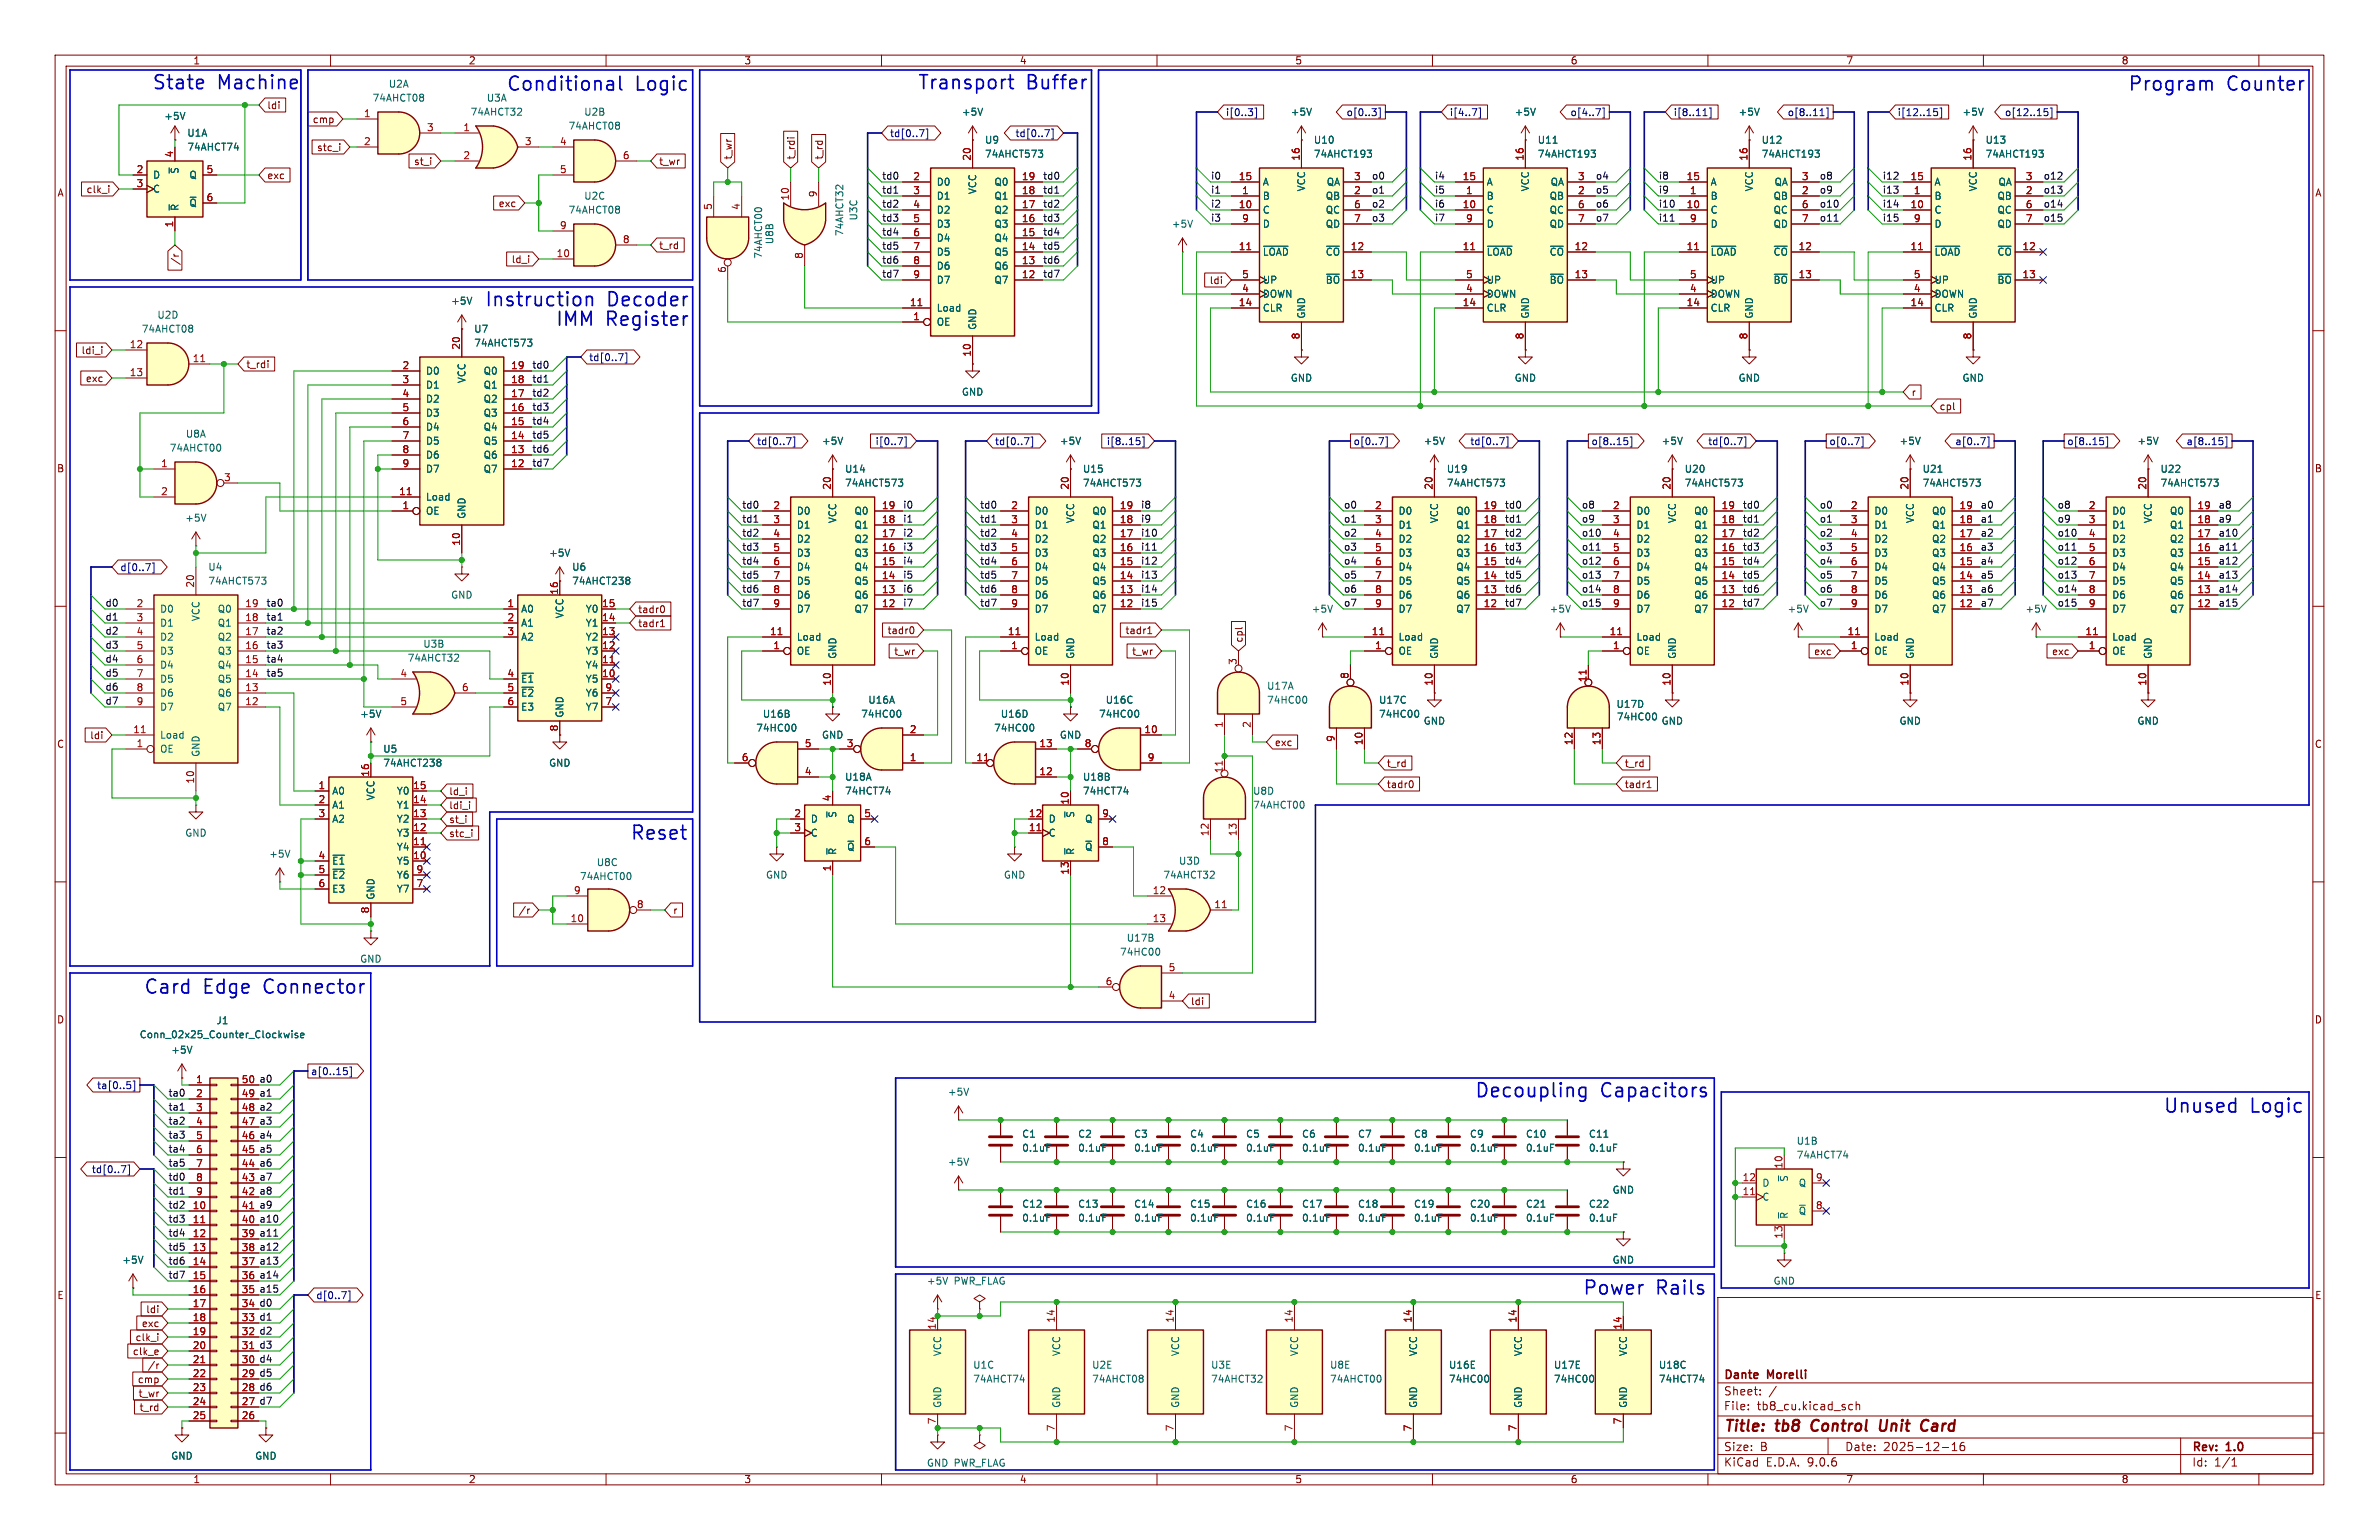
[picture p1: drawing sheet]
<svg xmlns="http://www.w3.org/2000/svg" width="432mm" height="279mm" viewBox="0 0 432 279" stroke-linecap="round" stroke-linejoin="round" font-family="sans-serif">
<defs><g id="words">
<g font-size="3.5" fill="#0000c2">
<text x="27.5" y="16.9">State</text>
<text x="39.5" y="16.9">Machine</text>
<text x="91.8" y="17.2">Conditional</text>
<text x="115.3" y="17.2">Logic</text>
<text x="166.5" y="16.9">Transport</text>
<text x="186.3" y="16.9">Buffer</text>
<text x="386.1" y="17.2">Program</text>
<text x="404.2" y="17.2">Counter</text>
<text x="87.9" y="56.3">Instruction</text>
<text x="100.7" y="59.8">IMM</text>
<text x="110" y="59.8">Register</text>
<text x="110.2" y="56.3">Decoder</text>
<text x="114.3" y="153">Reset</text>
<text x="26" y="181">Card</text>
<text x="36.9" y="181">Edge</text>
<text x="48.2" y="181">Connector</text>
<text x="267.6" y="199.8">Decoupling</text>
<text x="290.5" y="199.8">Capacitors</text>
<text x="392.5" y="202.6">Unused</text>
<text x="408.5" y="202.6">Logic</text>
<text x="287.2" y="235.6">Power</text>
<text x="300.6" y="235.6">Rails</text>
</g>
<g font-size="2.8" fill="#840000">
<text x="312.8" y="260.3">Title:</text>
<text x="322.5" y="260.3">tb8</text>
<text x="329.6" y="260.3">Control</text>
<text x="342.8" y="260.3">Unit</text>
<text x="351.1" y="260.3">Card</text>
</g>
<g font-size="2.1" fill="#840000">
<text x="312.8" y="250.6">Dante</text>
<text x="320.9" y="250.6">Morelli</text>
<text x="312.8" y="256.1">File:</text>
<text x="312.8" y="253.4">Sheet:</text>
<text x="318.9" y="256.1">tb8_cu.kicad_sch</text>
<text x="312.8" y="263.5">Size:</text>
<text x="319.5" y="263.5">B</text>
<text x="334.8" y="263.5">Date:</text>
<text x="341.8" y="263.5">2025-12-16</text>
<text x="397.8" y="263.7">Rev:</text>
<text x="404.2" y="263.7">1.0</text>
<text x="312.8" y="266.3">KiCad</text>
<text x="320.5" y="266.3">E.D.A.</text>
<text x="328.1" y="266.3">9.0.6</text>
<text x="397.8" y="266.3">Id:</text>
<text x="401.9" y="266.3">1/1</text>
</g>
<g font-size="1.8" fill="#840000">
<text x="35" y="11.9">1</text>
<text x="85" y="11.9">2</text>
<text x="135" y="11.9">3</text>
<text x="185" y="11.9">4</text>
<text x="235" y="11.9">5</text>
<text x="285" y="11.9">6</text>
<text x="335" y="11.9">7</text>
<text x="385" y="11.9">8</text>
<text x="48.4" y="20">ldi</text>
<text x="56.7" y="22.5">cmp</text>
<text x="57.5" y="27.6">stc_i</text>
<text x="133" y="29.1" transform="rotate(-90 133 29.1)">t_wr</text>
<text x="144.5" y="29.1" transform="rotate(-90 144.5 29.1)">t_rdi</text>
<text x="149.5" y="29.1" transform="rotate(-90 149.5 29.1)">t_rd</text>
<text x="10.3" y="35.9">A</text>
<text x="15.6" y="35.2">clk_i</text>
<text x="48.4" y="32.7">exc</text>
<text x="75.1" y="30.2">st_i</text>
<text x="119.5" y="30.2">t_wr</text>
<text x="420.1" y="35.9">A</text>
<text x="90.4" y="37.8">exc</text>
<text x="92.8" y="47.9">ld_i</text>
<text x="119.5" y="45.4">t_rd</text>
<text x="219.5" y="51.8">ldi</text>
<text x="14.7" y="64.5">ldi_i</text>
<text x="15.5" y="69.5">exc</text>
<text x="44.6" y="67">t_rdi</text>
<text x="346.9" y="72.1">r</text>
<text x="351.9" y="74.6">cpl</text>
<text x="10.3" y="85.9">B</text>
<text x="420.1" y="85.9">B</text>
<text x="115.7" y="114">tadr1</text>
<text x="115.7" y="111.4">tadr0</text>
<text x="161" y="115.3">tadr0</text>
<text x="162.2" y="119.1">t_wr</text>
<text x="204.2" y="115.3">tadr1</text>
<text x="205.4" y="119.1">t_wr</text>
<text x="225.7" y="116.7" transform="rotate(-90 225.7 116.7)">cpl</text>
<text x="329.2" y="119.1">exc</text>
<text x="372.4" y="119.1">exc</text>
<text x="10.3" y="135.9">C</text>
<text x="16.3" y="134.3">ldi</text>
<text x="231.3" y="135.6">exc</text>
<text x="420.1" y="135.9">C</text>
<text x="251.6" y="139.4">t_rd</text>
<text x="251.6" y="143.2">tadr0</text>
<text x="294.8" y="139.4">t_rd</text>
<text x="294.8" y="143.2">tadr1</text>
<text x="81.4" y="149.5">st_i</text>
<text x="81.4" y="147">ldi_i</text>
<text x="81.4" y="144.5">ld_i</text>
<text x="81.4" y="152.1">stc_i</text>
<text x="122.1" y="166.1">r</text>
<text x="10.3" y="185.9">D</text>
<text x="216.1" y="182.6">ldi</text>
<text x="420.1" y="185.9">D</text>
<text x="10.3" y="235.9">E</text>
<text x="26.4" y="238.4">ldi</text>
<text x="420.1" y="235.9">E</text>
<text x="24.5" y="243.5">clk_i</text>
<text x="25.6" y="241">exc</text>
<text x="24" y="246.1">clk_e</text>
<text x="24.9" y="251.1">cmp</text>
<text x="25" y="253.7">t_wr</text>
<text x="25.2" y="256.2">t_rd</text>
<text x="35" y="269.3">1</text>
<text x="85" y="269.3">2</text>
<text x="135" y="269.3">3</text>
<text x="185" y="269.3">4</text>
<text x="235" y="269.3">5</text>
<text x="285" y="269.3">6</text>
<text x="335" y="269.3">7</text>
<text x="385" y="269.3">8</text>
</g>
<g font-size="1.8" fill="#006464">
<text x="70.5" y="16.1">U2A</text>
<text x="29.7" y="21.9">+5V</text>
<text x="67.5" y="18.6">74AHCT08</text>
<text x="85.3" y="21.2">74AHCT32</text>
<text x="88.3" y="18.6">U3A</text>
<text x="103.1" y="23.7">74AHCT08</text>
<text x="105.9" y="21.2">U2B</text>
<text x="174.5" y="21.2">+5V</text>
<text x="234.2" y="21.2">+5V</text>
<text x="274.8" y="21.2">+5V</text>
<text x="315.5" y="21.2">+5V</text>
<text x="356.1" y="21.2">+5V</text>
<text x="33.9" y="27.5">74AHCT74</text>
<text x="33.9" y="25">U1A</text>
<text x="178.7" y="26.3">U9</text>
<text x="178.7" y="28.8">74AHCT573</text>
<text x="238.4" y="26.3">U10</text>
<text x="238.4" y="28.8">74AHCT193</text>
<text x="279" y="26.3">U11</text>
<text x="279" y="28.8">74AHCT193</text>
<text x="319.7" y="26.3">U12</text>
<text x="319.7" y="28.8">74AHCT193</text>
<text x="360.3" y="26.3">U13</text>
<text x="360.3" y="28.8">74AHCT193</text>
<text x="27.7" y="32.6">D</text>
<text x="27.7" y="35.2">C</text>
<text x="32.6" y="31.6" transform="rotate(-90 32.6 31.6)">~{S}</text>
<text x="34.3" y="32.6">Q</text>
<text x="169.9" y="33.9">D0</text>
<text x="177.4" y="35.3" transform="rotate(-90 177.4 35.3)">VCC</text>
<text x="180.4" y="33.9">Q0</text>
<text x="229.1" y="33.9">A</text>
<text x="237.1" y="34.8" transform="rotate(-90 237.1 34.8)">VCC</text>
<text x="240.7" y="33.9">QA</text>
<text x="269.7" y="33.9">A</text>
<text x="277.7" y="34.8" transform="rotate(-90 277.7 34.8)">VCC</text>
<text x="281.3" y="33.9">QA</text>
<text x="310.4" y="33.9">A</text>
<text x="318.4" y="34.8" transform="rotate(-90 318.4 34.8)">VCC</text>
<text x="322" y="33.9">QA</text>
<text x="351" y="33.9">A</text>
<text x="359" y="34.8" transform="rotate(-90 359 34.8)">VCC</text>
<text x="362.6" y="33.9">QA</text>
<text x="32.6" y="38.4" transform="rotate(-90 32.6 38.4)">~{R}</text>
<text x="34.3" y="37.7">~{Q}</text>
<text x="103.1" y="39">74AHCT08</text>
<text x="105.9" y="36.4">U2C</text>
<text x="155.8" y="40.1" transform="rotate(-90 155.8 40.1)">U3C</text>
<text x="169.9" y="36.4">D1</text>
<text x="169.9" y="39">D2</text>
<text x="169.9" y="41.5">D3</text>
<text x="180.4" y="36.4">Q1</text>
<text x="180.4" y="39">Q2</text>
<text x="180.4" y="41.5">Q3</text>
<text x="212.6" y="41.5">+5V</text>
<text x="229.1" y="36.4">B</text>
<text x="229.1" y="39">C</text>
<text x="229.1" y="41.5">D</text>
<text x="240.5" y="36.4">QB</text>
<text x="240.5" y="39">QC</text>
<text x="240.5" y="41.5">QD</text>
<text x="269.7" y="36.4">B</text>
<text x="269.7" y="39">C</text>
<text x="269.7" y="41.5">D</text>
<text x="281.2" y="36.4">QB</text>
<text x="281.2" y="39">QC</text>
<text x="281.2" y="41.5">QD</text>
<text x="310.4" y="36.4">B</text>
<text x="310.4" y="39">C</text>
<text x="310.4" y="41.5">D</text>
<text x="321.8" y="36.4">QB</text>
<text x="321.8" y="39">QC</text>
<text x="321.8" y="41.5">QD</text>
<text x="351" y="36.4">B</text>
<text x="351" y="39">C</text>
<text x="351" y="41.5">D</text>
<text x="362.4" y="36.4">QB</text>
<text x="362.4" y="39">QC</text>
<text x="362.4" y="41.5">QD</text>
<text x="138.5" y="47" transform="rotate(-90 138.5 47)">74AHCT00</text>
<text x="140.6" y="44.4" transform="rotate(-90 140.6 44.4)">U8B</text>
<text x="153.3" y="42.9" transform="rotate(-90 153.3 42.9)">74AHCT32</text>
<text x="169.9" y="44">D4</text>
<text x="169.9" y="46.6">D5</text>
<text x="180.4" y="44">Q4</text>
<text x="180.4" y="46.6">Q5</text>
<text x="229.1" y="46.6">~{LOAD}</text>
<text x="240.5" y="46.6">~{CO}</text>
<text x="269.7" y="46.6">~{LOAD}</text>
<text x="281.2" y="46.6">~{CO}</text>
<text x="310.4" y="46.6">~{LOAD}</text>
<text x="321.8" y="46.6">~{CO}</text>
<text x="351" y="46.6">~{LOAD}</text>
<text x="362.4" y="46.6">~{CO}</text>
<text x="169.9" y="49.1">D6</text>
<text x="169.9" y="51.7">D7</text>
<text x="180.4" y="49.1">Q6</text>
<text x="180.4" y="51.7">Q7</text>
<text x="229.1" y="51.7">UP</text>
<text x="240.5" y="51.7">~{BO}</text>
<text x="269.7" y="51.7">UP</text>
<text x="281.2" y="51.7">~{BO}</text>
<text x="310.4" y="51.7">UP</text>
<text x="321.8" y="51.7">~{BO}</text>
<text x="351" y="51.7">UP</text>
<text x="362.4" y="51.7">~{BO}</text>
<text x="28.5" y="58">U2D</text>
<text x="81.8" y="55.5">+5V</text>
<text x="169.9" y="56.7">Load</text>
<text x="169.9" y="59.3">OE</text>
<text x="177.4" y="59.9" transform="rotate(-90 177.4 59.9)">GND</text>
<text x="229.1" y="54.2">DOWN</text>
<text x="229.1" y="56.7">CLR</text>
<text x="237.1" y="57.9" transform="rotate(-90 237.1 57.9)">GND</text>
<text x="269.7" y="54.2">DOWN</text>
<text x="269.7" y="56.7">CLR</text>
<text x="277.7" y="57.9" transform="rotate(-90 277.7 57.9)">GND</text>
<text x="310.4" y="54.2">DOWN</text>
<text x="310.4" y="56.7">CLR</text>
<text x="318.4" y="57.9" transform="rotate(-90 318.4 57.9)">GND</text>
<text x="351" y="54.2">DOWN</text>
<text x="351" y="56.7">CLR</text>
<text x="359" y="57.9" transform="rotate(-90 359 57.9)">GND</text>
<text x="25.6" y="60.6">74AHCT08</text>
<text x="86" y="60.6">U7</text>
<text x="86" y="63.1">74AHCT573</text>
<text x="77.2" y="68.2">D0</text>
<text x="77.2" y="70.7">D1</text>
<text x="84.7" y="69.6" transform="rotate(-90 84.7 69.6)">VCC</text>
<text x="87.7" y="68.2">Q0</text>
<text x="87.7" y="70.7">Q1</text>
<text x="174.5" y="72">GND</text>
<text x="234.2" y="69.4">GND</text>
<text x="274.8" y="69.4">GND</text>
<text x="315.5" y="69.4">GND</text>
<text x="356.1" y="69.4">GND</text>
<text x="77.2" y="73.3">D2</text>
<text x="77.2" y="75.8">D3</text>
<text x="87.7" y="73.3">Q2</text>
<text x="87.7" y="75.8">Q3</text>
<text x="30.7" y="82.1">74AHCT00</text>
<text x="33.6" y="79.6">U8A</text>
<text x="77.2" y="78.3">D4</text>
<text x="77.2" y="80.9">D5</text>
<text x="77.2" y="83.4">D6</text>
<text x="87.7" y="78.3">Q4</text>
<text x="87.7" y="80.9">Q5</text>
<text x="87.7" y="83.4">Q6</text>
<text x="149.1" y="80.9">+5V</text>
<text x="192.3" y="80.9">+5V</text>
<text x="258.3" y="80.9">+5V</text>
<text x="301.5" y="80.9">+5V</text>
<text x="344.7" y="80.9">+5V</text>
<text x="387.9" y="80.9">+5V</text>
<text x="77.2" y="86">D7</text>
<text x="87.7" y="86">Q7</text>
<text x="153.3" y="86">U14</text>
<text x="153.3" y="88.5">74AHCT573</text>
<text x="196.5" y="86">U15</text>
<text x="196.5" y="88.5">74AHCT573</text>
<text x="262.5" y="86">U19</text>
<text x="262.5" y="88.5">74AHCT573</text>
<text x="305.7" y="86">U20</text>
<text x="305.7" y="88.5">74AHCT573</text>
<text x="348.9" y="86">U21</text>
<text x="348.9" y="88.5">74AHCT573</text>
<text x="392" y="86">U22</text>
<text x="392" y="88.5">74AHCT573</text>
<text x="33.5" y="94.8">+5V</text>
<text x="77.2" y="91">Load</text>
<text x="77.2" y="93.6">OE</text>
<text x="84.7" y="94.2" transform="rotate(-90 84.7 94.2)">GND</text>
<text x="144.5" y="93.6">D0</text>
<text x="152" y="95" transform="rotate(-90 152 95)">VCC</text>
<text x="155" y="93.6">Q0</text>
<text x="187.7" y="93.6">D0</text>
<text x="195.2" y="95" transform="rotate(-90 195.2 95)">VCC</text>
<text x="198.2" y="93.6">Q0</text>
<text x="253.7" y="93.6">D0</text>
<text x="261.2" y="95" transform="rotate(-90 261.2 95)">VCC</text>
<text x="264.2" y="93.6">Q0</text>
<text x="296.9" y="93.6">D0</text>
<text x="304.4" y="95" transform="rotate(-90 304.4 95)">VCC</text>
<text x="307.4" y="93.6">Q0</text>
<text x="340.1" y="93.6">D0</text>
<text x="347.6" y="95" transform="rotate(-90 347.6 95)">VCC</text>
<text x="350.6" y="93.6">Q0</text>
<text x="383.3" y="93.6">D0</text>
<text x="390.8" y="95" transform="rotate(-90 390.8 95)">VCC</text>
<text x="393.8" y="93.6">Q0</text>
<text x="99.6" y="101.2">+5V</text>
<text x="144.5" y="96.1">D1</text>
<text x="144.5" y="98.7">D2</text>
<text x="144.5" y="101.2">D3</text>
<text x="155" y="96.1">Q1</text>
<text x="155" y="98.7">Q2</text>
<text x="155" y="101.2">Q3</text>
<text x="187.7" y="96.1">D1</text>
<text x="187.7" y="98.7">D2</text>
<text x="187.7" y="101.2">D3</text>
<text x="198.2" y="96.1">Q1</text>
<text x="198.2" y="98.7">Q2</text>
<text x="198.2" y="101.2">Q3</text>
<text x="253.7" y="96.1">D1</text>
<text x="253.7" y="98.7">D2</text>
<text x="253.7" y="101.2">D3</text>
<text x="264.2" y="96.1">Q1</text>
<text x="264.2" y="98.7">Q2</text>
<text x="264.2" y="101.2">Q3</text>
<text x="296.9" y="96.1">D1</text>
<text x="296.9" y="98.7">D2</text>
<text x="296.9" y="101.2">D3</text>
<text x="307.4" y="96.1">Q1</text>
<text x="307.4" y="98.7">Q2</text>
<text x="307.4" y="101.2">Q3</text>
<text x="340.1" y="96.1">D1</text>
<text x="340.1" y="98.7">D2</text>
<text x="340.1" y="101.2">D3</text>
<text x="350.6" y="96.1">Q1</text>
<text x="350.6" y="98.7">Q2</text>
<text x="350.6" y="101.2">Q3</text>
<text x="383.3" y="96.1">D1</text>
<text x="383.3" y="98.7">D2</text>
<text x="383.3" y="101.2">D3</text>
<text x="393.8" y="96.1">Q1</text>
<text x="393.8" y="98.7">Q2</text>
<text x="393.8" y="101.2">Q3</text>
<text x="37.7" y="103.7">U4</text>
<text x="37.7" y="106.3">74AHCT573</text>
<text x="103.8" y="103.7">U6</text>
<text x="103.8" y="106.3">74AHCT238</text>
<text x="144.5" y="103.7">D4</text>
<text x="144.5" y="106.3">D5</text>
<text x="155" y="103.7">Q4</text>
<text x="155" y="106.3">Q5</text>
<text x="187.7" y="103.7">D4</text>
<text x="187.7" y="106.3">D5</text>
<text x="198.2" y="103.7">Q4</text>
<text x="198.2" y="106.3">Q5</text>
<text x="253.7" y="103.7">D4</text>
<text x="253.7" y="106.3">D5</text>
<text x="264.2" y="103.7">Q4</text>
<text x="264.2" y="106.3">Q5</text>
<text x="296.9" y="103.7">D4</text>
<text x="296.9" y="106.3">D5</text>
<text x="307.4" y="103.7">Q4</text>
<text x="307.4" y="106.3">Q5</text>
<text x="340.1" y="103.7">D4</text>
<text x="340.1" y="106.3">D5</text>
<text x="350.6" y="103.7">Q4</text>
<text x="350.6" y="106.3">Q5</text>
<text x="383.3" y="103.7">D4</text>
<text x="383.3" y="106.3">D5</text>
<text x="393.8" y="103.7">Q4</text>
<text x="393.8" y="106.3">Q5</text>
<text x="29" y="111.4">D0</text>
<text x="29" y="113.9">D1</text>
<text x="36.4" y="112.8" transform="rotate(-90 36.4 112.8)">VCC</text>
<text x="39.4" y="111.4">Q0</text>
<text x="39.4" y="113.9">Q1</text>
<text x="81.8" y="108.8">GND</text>
<text x="94.5" y="111.4">A0</text>
<text x="94.5" y="113.9">A1</text>
<text x="102.5" y="112.3" transform="rotate(-90 102.5 112.3)">VCC</text>
<text x="106.2" y="111.4">Y0</text>
<text x="106.2" y="113.9">Y1</text>
<text x="144.5" y="108.8">D6</text>
<text x="144.5" y="111.4">D7</text>
<text x="155" y="108.8">Q6</text>
<text x="155" y="111.4">Q7</text>
<text x="187.7" y="108.8">D6</text>
<text x="187.7" y="111.4">D7</text>
<text x="198.2" y="108.8">Q6</text>
<text x="198.2" y="111.4">Q7</text>
<text x="238" y="111.4">+5V</text>
<text x="253.7" y="108.8">D6</text>
<text x="253.7" y="111.4">D7</text>
<text x="264.2" y="108.8">Q6</text>
<text x="264.2" y="111.4">Q7</text>
<text x="281.2" y="111.4">+5V</text>
<text x="296.9" y="108.8">D6</text>
<text x="296.9" y="111.4">D7</text>
<text x="307.4" y="108.8">Q6</text>
<text x="307.4" y="111.4">Q7</text>
<text x="324.4" y="111.4">+5V</text>
<text x="340.1" y="108.8">D6</text>
<text x="340.1" y="111.4">D7</text>
<text x="350.6" y="108.8">Q6</text>
<text x="350.6" y="111.4">Q7</text>
<text x="367.5" y="111.4">+5V</text>
<text x="383.3" y="108.8">D6</text>
<text x="383.3" y="111.4">D7</text>
<text x="393.8" y="108.8">Q6</text>
<text x="393.8" y="111.4">Q7</text>
<text x="29" y="116.4">D2</text>
<text x="29" y="119">D3</text>
<text x="39.4" y="116.4">Q2</text>
<text x="39.4" y="119">Q3</text>
<text x="76.7" y="117.7">U3B</text>
<text x="94.5" y="116.4">A2</text>
<text x="106.2" y="116.4">Y2</text>
<text x="106.2" y="119">Y3</text>
<text x="144.5" y="116.4">Load</text>
<text x="144.5" y="119">OE</text>
<text x="152" y="119.6" transform="rotate(-90 152 119.6)">GND</text>
<text x="187.7" y="116.4">Load</text>
<text x="187.7" y="119">OE</text>
<text x="195.2" y="119.6" transform="rotate(-90 195.2 119.6)">GND</text>
<text x="253.7" y="116.4">Load</text>
<text x="253.7" y="119">OE</text>
<text x="261.2" y="119.6" transform="rotate(-90 261.2 119.6)">GND</text>
<text x="296.9" y="116.4">Load</text>
<text x="296.9" y="119">OE</text>
<text x="304.4" y="119.6" transform="rotate(-90 304.4 119.6)">GND</text>
<text x="340.1" y="116.4">Load</text>
<text x="340.1" y="119">OE</text>
<text x="347.6" y="119.6" transform="rotate(-90 347.6 119.6)">GND</text>
<text x="383.3" y="116.4">Load</text>
<text x="383.3" y="119">OE</text>
<text x="390.8" y="119.6" transform="rotate(-90 390.8 119.6)">GND</text>
<text x="29" y="121.5">D4</text>
<text x="29" y="124.1">D5</text>
<text x="39.4" y="121.5">Q4</text>
<text x="39.4" y="124.1">Q5</text>
<text x="73.9" y="120.2">74AHCT32</text>
<text x="94.5" y="124.1">~{E1}</text>
<text x="106.2" y="121.5">Y4</text>
<text x="106.2" y="124.1">Y5</text>
<text x="229.9" y="125.3">U17A</text>
<text x="29" y="126.6">D6</text>
<text x="29" y="129.1">D7</text>
<text x="39.4" y="126.6">Q6</text>
<text x="39.4" y="129.1">Q7</text>
<text x="65.3" y="130.4">+5V</text>
<text x="94.5" y="126.6">~{E2}</text>
<text x="94.5" y="129.1">E3</text>
<text x="102.5" y="130.3" transform="rotate(-90 102.5 130.3)">GND</text>
<text x="106.2" y="126.6">Y6</text>
<text x="106.2" y="129.1">Y7</text>
<text x="138.4" y="130.4">U16B</text>
<text x="156.2" y="130.4">74HC00</text>
<text x="157.5" y="127.9">U16A</text>
<text x="181.5" y="130.4">U16D</text>
<text x="199.4" y="130.4">74HC00</text>
<text x="200.6" y="127.9">U16C</text>
<text x="229.9" y="127.9">74HC00</text>
<text x="250.2" y="127.9">U17C</text>
<text x="250.2" y="130.4">74HC00</text>
<text x="258.3" y="131.7">GND</text>
<text x="293.3" y="128.6">U17D</text>
<text x="293.4" y="130.9">74HC00</text>
<text x="301.5" y="131.7">GND</text>
<text x="344.7" y="131.7">GND</text>
<text x="387.9" y="131.7">GND</text>
<text x="29" y="134.2">Load</text>
<text x="29" y="136.8">OE</text>
<text x="36.4" y="137.4" transform="rotate(-90 36.4 137.4)">GND</text>
<text x="69.5" y="136.8">U5</text>
<text x="137.2" y="132.9">74HC00</text>
<text x="149.1" y="134.2">GND</text>
<text x="180.3" y="132.9">74HC00</text>
<text x="192.3" y="134.2">GND</text>
<text x="69.5" y="139.3">74AHCT238</text>
<text x="99.6" y="139.3">GND</text>
<text x="153.3" y="141.8">U18A</text>
<text x="196.5" y="141.8">U18B</text>
<text x="60.2" y="144.4">A0</text>
<text x="60.2" y="146.9">A1</text>
<text x="60.2" y="149.5">A2</text>
<text x="68.2" y="145.3" transform="rotate(-90 68.2 145.3)">VCC</text>
<text x="71.9" y="144.4">Y0</text>
<text x="71.9" y="146.9">Y1</text>
<text x="71.9" y="149.5">Y2</text>
<text x="147.1" y="149.5">D</text>
<text x="152" y="148.5" transform="rotate(-90 152 148.5)">~{S}</text>
<text x="153.3" y="144.4">74HCT74</text>
<text x="153.7" y="149.5">Q</text>
<text x="190.2" y="149.5">D</text>
<text x="195.2" y="148.5" transform="rotate(-90 195.2 148.5)">~{S}</text>
<text x="196.5" y="144.4">74HCT74</text>
<text x="196.8" y="149.5">Q</text>
<text x="227.3" y="146.9">74AHCT00</text>
<text x="227.3" y="144.4">U8D</text>
<text x="33.5" y="152">GND</text>
<text x="48.8" y="155.8">+5V</text>
<text x="71.9" y="152">Y3</text>
<text x="71.9" y="154.5">Y4</text>
<text x="147.1" y="152">C</text>
<text x="152" y="155.2" transform="rotate(-90 152 155.2)">~{R}</text>
<text x="153.7" y="154.5">~{Q}</text>
<text x="190.2" y="152">C</text>
<text x="195.2" y="155.2" transform="rotate(-90 195.2 155.2)">~{R}</text>
<text x="196.8" y="154.5">~{Q}</text>
<text x="60.2" y="157.1">~{E1}</text>
<text x="60.2" y="159.6">~{E2}</text>
<text x="71.9" y="157.1">Y5</text>
<text x="71.9" y="159.6">Y6</text>
<text x="105.2" y="159.9">74AHCT00</text>
<text x="108.2" y="157.3">U8C</text>
<text x="138.9" y="159.6">GND</text>
<text x="182.1" y="159.6">GND</text>
<text x="211.1" y="159.6">74AHCT32</text>
<text x="213.9" y="157.1">U3D</text>
<text x="60.2" y="162.2">E3</text>
<text x="68.2" y="163.3" transform="rotate(-90 68.2 163.3)">GND</text>
<text x="71.9" y="162.2">Y7</text>
<text x="203.2" y="173.6">74HC00</text>
<text x="204.4" y="171">U17B</text>
<text x="65.3" y="174.9">GND</text>
<text x="25.3" y="188.6">Conn_02x25_Counter_Clockwise</text>
<text x="31" y="191.4">+5V</text>
<text x="39.2" y="186">J1</text>
<text x="172" y="199">+5V</text>
<text x="185.4" y="206.6">C1</text>
<text x="185.4" y="209.1">0.1uF</text>
<text x="195.6" y="206.6">C2</text>
<text x="195.6" y="209.1">0.1uF</text>
<text x="205.7" y="206.6">C3</text>
<text x="205.7" y="209.1">0.1uF</text>
<text x="215.9" y="206.6">C4</text>
<text x="215.9" y="209.1">0.1uF</text>
<text x="226.1" y="206.6">C5</text>
<text x="226.1" y="209.1">0.1uF</text>
<text x="236.2" y="206.6">C6</text>
<text x="236.2" y="209.1">0.1uF</text>
<text x="246.4" y="206.6">C7</text>
<text x="246.4" y="209.1">0.1uF</text>
<text x="256.5" y="206.6">C8</text>
<text x="256.5" y="209.1">0.1uF</text>
<text x="266.7" y="206.6">C9</text>
<text x="266.7" y="209.1">0.1uF</text>
<text x="276.9" y="206.6">C10</text>
<text x="276.9" y="209.1">0.1uF</text>
<text x="288.3" y="206.6">C11</text>
<text x="288.3" y="209.1">0.1uF</text>
<text x="326" y="207.9">U1B</text>
<text x="172" y="211.7">+5V</text>
<text x="319.8" y="215.5">D</text>
<text x="324.7" y="214.5" transform="rotate(-90 324.7 214.5)">~{S}</text>
<text x="326" y="210.4">74AHCT74</text>
<text x="326.4" y="215.5">Q</text>
<text x="185.4" y="219.3">C12</text>
<text x="185.4" y="221.8">0.1uF</text>
<text x="195.6" y="219.3">C13</text>
<text x="195.6" y="221.8">0.1uF</text>
<text x="205.7" y="219.3">C14</text>
<text x="205.7" y="221.8">0.1uF</text>
<text x="215.9" y="219.3">C15</text>
<text x="215.9" y="221.8">0.1uF</text>
<text x="226.1" y="219.3">C16</text>
<text x="226.1" y="221.8">0.1uF</text>
<text x="236.2" y="219.3">C17</text>
<text x="236.2" y="221.8">0.1uF</text>
<text x="246.4" y="219.3">C18</text>
<text x="246.4" y="221.8">0.1uF</text>
<text x="256.5" y="219.3">C19</text>
<text x="256.5" y="221.8">0.1uF</text>
<text x="266.7" y="219.3">C20</text>
<text x="266.7" y="221.8">0.1uF</text>
<text x="276.9" y="219.3">C21</text>
<text x="276.9" y="221.8">0.1uF</text>
<text x="288.3" y="219.3">C22</text>
<text x="288.3" y="221.8">0.1uF</text>
<text x="292.6" y="216.8">GND</text>
<text x="319.8" y="218">C</text>
<text x="324.7" y="221.2" transform="rotate(-90 324.7 221.2)">~{R}</text>
<text x="326.4" y="220.6">~{Q}</text>
<text x="22.1" y="229.5">+5V</text>
<text x="168.1" y="233.3">+5V</text>
<text x="173" y="233.3">PWR_FLAG</text>
<text x="292.6" y="229.5">GND</text>
<text x="321.8" y="233.3">GND</text>
<text x="171" y="246.1" transform="rotate(-90 171 246.1)">VCC</text>
<text x="176.5" y="251.1">74AHCT74</text>
<text x="176.5" y="248.5">U1C</text>
<text x="192.6" y="246.1" transform="rotate(-90 192.6 246.1)">VCC</text>
<text x="198.1" y="251.1">74AHCT08</text>
<text x="198.1" y="248.5">U2E</text>
<text x="214.2" y="246.1" transform="rotate(-90 214.2 246.1)">VCC</text>
<text x="219.7" y="251.1">74AHCT32</text>
<text x="219.7" y="248.5">U3E</text>
<text x="235.8" y="246.1" transform="rotate(-90 235.8 246.1)">VCC</text>
<text x="241.3" y="251.1">74AHCT00</text>
<text x="241.3" y="248.5">U8E</text>
<text x="257.4" y="246.1" transform="rotate(-90 257.4 246.1)">VCC</text>
<text x="262.9" y="248.5">U16E</text>
<text x="262.9" y="251.1">74HC00</text>
<text x="276.5" y="246.1" transform="rotate(-90 276.5 246.1)">VCC</text>
<text x="281.9" y="248.5">U17E</text>
<text x="281.9" y="251.1">74HC00</text>
<text x="295.5" y="246.1" transform="rotate(-90 295.5 246.1)">VCC</text>
<text x="301" y="248.5">U18C</text>
<text x="301" y="251.1">74HCT74</text>
<text x="171" y="255.5" transform="rotate(-90 171 255.5)">GND</text>
<text x="192.6" y="255.5" transform="rotate(-90 192.6 255.5)">GND</text>
<text x="214.2" y="255.5" transform="rotate(-90 214.2 255.5)">GND</text>
<text x="235.8" y="255.5" transform="rotate(-90 235.8 255.5)">GND</text>
<text x="257.4" y="255.5" transform="rotate(-90 257.4 255.5)">GND</text>
<text x="276.5" y="255.5" transform="rotate(-90 276.5 255.5)">GND</text>
<text x="295.5" y="255.5" transform="rotate(-90 295.5 255.5)">GND</text>
<text x="31" y="265">GND</text>
<text x="46.2" y="265">GND</text>
<text x="168.1" y="266.3">GND PWR_FLAG</text>
</g>
<g font-size="1.8" fill="#a90000">
<text x="66" y="21.3">1</text>
<text x="77.4" y="23.9">3</text>
<text x="84" y="23.9">1</text>
<text x="31.5" y="28.6" transform="rotate(-90 31.5 28.6)">4</text>
<text x="66" y="26.4">2</text>
<text x="84" y="29">2</text>
<text x="95.2" y="26.4">3</text>
<text x="101.5" y="26.4">4</text>
<text x="113" y="29">6</text>
<text x="176.3" y="29.3" transform="rotate(-90 176.3 29.3)">20</text>
<text x="236" y="29.3" transform="rotate(-90 236 29.3)">16</text>
<text x="276.6" y="29.3" transform="rotate(-90 276.6 29.3)">16</text>
<text x="317.2" y="29.3" transform="rotate(-90 317.2 29.3)">16</text>
<text x="357.9" y="29.3" transform="rotate(-90 357.9 29.3)">16</text>
<text x="24.7" y="31.5">2</text>
<text x="24.7" y="34">3</text>
<text x="37.4" y="31.5">5</text>
<text x="101.5" y="31.5">5</text>
<text x="148.3" y="35.9" transform="rotate(-90 148.3 35.9)">9</text>
<text x="165.7" y="32.8">2</text>
<text x="165.7" y="35.3">3</text>
<text x="185.4" y="32.8">19</text>
<text x="185.4" y="35.3">18</text>
<text x="224.7" y="32.8">15</text>
<text x="225.4" y="35.3">1</text>
<text x="245.7" y="32.8">3</text>
<text x="245.7" y="35.3">2</text>
<text x="265.4" y="32.8">15</text>
<text x="266" y="35.3">1</text>
<text x="286.3" y="32.8">3</text>
<text x="286.3" y="35.3">2</text>
<text x="306" y="32.8">15</text>
<text x="306.6" y="35.3">1</text>
<text x="327" y="32.8">3</text>
<text x="327" y="35.3">2</text>
<text x="346.7" y="32.8">15</text>
<text x="347.3" y="35.3">1</text>
<text x="367.6" y="32.8">3</text>
<text x="367.6" y="35.3">2</text>
<text x="31.5" y="41.3" transform="rotate(-90 31.5 41.3)">1</text>
<text x="37.4" y="36.6">6</text>
<text x="101.5" y="41.7">9</text>
<text x="129.3" y="38.2" transform="rotate(-90 129.3 38.2)">5</text>
<text x="134.4" y="38.2" transform="rotate(-90 134.4 38.2)">4</text>
<text x="143.3" y="36.5" transform="rotate(-90 143.3 36.5)">10</text>
<text x="165.7" y="37.8">4</text>
<text x="165.7" y="40.4">5</text>
<text x="185.4" y="37.8">17</text>
<text x="185.4" y="40.4">16</text>
<text x="224.7" y="37.8">10</text>
<text x="225.4" y="40.4">9</text>
<text x="245.7" y="37.8">6</text>
<text x="245.7" y="40.4">7</text>
<text x="265.4" y="37.8">10</text>
<text x="266" y="40.4">9</text>
<text x="286.3" y="37.8">6</text>
<text x="286.3" y="40.4">7</text>
<text x="306" y="37.8">10</text>
<text x="306.6" y="40.4">9</text>
<text x="327" y="37.8">6</text>
<text x="327" y="40.4">7</text>
<text x="346.7" y="37.8">10</text>
<text x="347.3" y="40.4">9</text>
<text x="367.6" y="37.8">6</text>
<text x="367.6" y="40.4">7</text>
<text x="100.9" y="46.7">10</text>
<text x="113" y="44.2">8</text>
<text x="145.8" y="47.1" transform="rotate(-90 145.8 47.1)">8</text>
<text x="165.7" y="42.9">6</text>
<text x="165.7" y="45.5">7</text>
<text x="185.4" y="42.9">15</text>
<text x="185.4" y="45.5">14</text>
<text x="224.7" y="45.5">11</text>
<text x="245.1" y="45.5">12</text>
<text x="265.4" y="45.5">11</text>
<text x="285.7" y="45.5">12</text>
<text x="306" y="45.5">11</text>
<text x="326.3" y="45.5">12</text>
<text x="346.7" y="45.5">11</text>
<text x="367" y="45.5">12</text>
<text x="131.8" y="49.6" transform="rotate(-90 131.8 49.6)">6</text>
<text x="165.7" y="48">8</text>
<text x="165.7" y="50.5">9</text>
<text x="185.4" y="48">13</text>
<text x="185.4" y="50.5">12</text>
<text x="225.4" y="50.5">5</text>
<text x="225.4" y="53.1">4</text>
<text x="245.1" y="50.5">13</text>
<text x="266" y="50.5">5</text>
<text x="266" y="53.1">4</text>
<text x="285.7" y="50.5">13</text>
<text x="306.6" y="50.5">5</text>
<text x="306.6" y="53.1">4</text>
<text x="326.3" y="50.5">13</text>
<text x="347.3" y="50.5">5</text>
<text x="347.3" y="53.1">4</text>
<text x="367" y="50.5">13</text>
<text x="165.1" y="55.6">11</text>
<text x="165.7" y="58.2">1</text>
<text x="224.7" y="55.6">14</text>
<text x="265.4" y="55.6">14</text>
<text x="306" y="55.6">14</text>
<text x="346.7" y="55.6">14</text>
<text x="23.5" y="63.2">12</text>
<text x="34.9" y="65.8">11</text>
<text x="83.6" y="63.5" transform="rotate(-90 83.6 63.5)">20</text>
<text x="176.3" y="64.8" transform="rotate(-90 176.3 64.8)">10</text>
<text x="236" y="61.7" transform="rotate(-90 236 61.7)">8</text>
<text x="276.6" y="61.7" transform="rotate(-90 276.6 61.7)">8</text>
<text x="317.2" y="61.7" transform="rotate(-90 317.2 61.7)">8</text>
<text x="357.9" y="61.7" transform="rotate(-90 357.9 61.7)">8</text>
<text x="23.5" y="68.3">13</text>
<text x="73" y="67.1">2</text>
<text x="73" y="69.6">3</text>
<text x="92.7" y="67.1">19</text>
<text x="92.7" y="69.6">18</text>
<text x="73" y="72.1">4</text>
<text x="73" y="74.7">5</text>
<text x="73" y="77.2">6</text>
<text x="92.7" y="72.1">17</text>
<text x="92.7" y="74.7">16</text>
<text x="92.7" y="77.2">15</text>
<text x="73" y="79.8">7</text>
<text x="73" y="82.3">8</text>
<text x="92.7" y="79.8">14</text>
<text x="92.7" y="82.3">13</text>
<text x="29.1" y="84.8">1</text>
<text x="29.1" y="89.9">2</text>
<text x="40.6" y="87.4">3</text>
<text x="72.3" y="89.9">11</text>
<text x="73" y="84.8">9</text>
<text x="92.7" y="84.8">12</text>
<text x="150.9" y="88.9" transform="rotate(-90 150.9 88.9)">20</text>
<text x="194.1" y="88.9" transform="rotate(-90 194.1 88.9)">20</text>
<text x="260.1" y="88.9" transform="rotate(-90 260.1 88.9)">20</text>
<text x="303.3" y="88.9" transform="rotate(-90 303.3 88.9)">20</text>
<text x="346.5" y="88.9" transform="rotate(-90 346.5 88.9)">20</text>
<text x="389.6" y="88.9" transform="rotate(-90 389.6 88.9)">20</text>
<text x="73" y="92.5">1</text>
<text x="140.3" y="92.5">2</text>
<text x="140.3" y="95">3</text>
<text x="160" y="92.5">19</text>
<text x="160" y="95">18</text>
<text x="183.4" y="92.5">2</text>
<text x="183.4" y="95">3</text>
<text x="203.2" y="92.5">19</text>
<text x="203.2" y="95">18</text>
<text x="249.5" y="92.5">2</text>
<text x="249.5" y="95">3</text>
<text x="269.2" y="92.5">19</text>
<text x="269.2" y="95">18</text>
<text x="292.7" y="92.5">2</text>
<text x="292.7" y="95">3</text>
<text x="312.4" y="92.5">19</text>
<text x="312.4" y="95">18</text>
<text x="335.8" y="92.5">2</text>
<text x="335.8" y="95">3</text>
<text x="355.6" y="92.5">19</text>
<text x="355.6" y="95">18</text>
<text x="379" y="92.5">2</text>
<text x="379" y="95">3</text>
<text x="398.7" y="92.5">19</text>
<text x="398.7" y="95">18</text>
<text x="83.6" y="99.1" transform="rotate(-90 83.6 99.1)">10</text>
<text x="140.3" y="97.5">4</text>
<text x="140.3" y="100.1">5</text>
<text x="160" y="97.5">17</text>
<text x="160" y="100.1">16</text>
<text x="183.4" y="97.5">4</text>
<text x="183.4" y="100.1">5</text>
<text x="203.2" y="97.5">17</text>
<text x="203.2" y="100.1">16</text>
<text x="249.5" y="97.5">4</text>
<text x="249.5" y="100.1">5</text>
<text x="269.2" y="97.5">17</text>
<text x="269.2" y="100.1">16</text>
<text x="292.7" y="97.5">4</text>
<text x="292.7" y="100.1">5</text>
<text x="312.4" y="97.5">17</text>
<text x="312.4" y="100.1">16</text>
<text x="335.8" y="97.5">4</text>
<text x="335.8" y="100.1">5</text>
<text x="355.6" y="97.5">17</text>
<text x="355.6" y="100.1">16</text>
<text x="379" y="97.5">4</text>
<text x="379" y="100.1">5</text>
<text x="398.7" y="97.5">17</text>
<text x="398.7" y="100.1">16</text>
<text x="35.3" y="106.7" transform="rotate(-90 35.3 106.7)">20</text>
<text x="101.3" y="108" transform="rotate(-90 101.3 108)">16</text>
<text x="140.3" y="102.6">6</text>
<text x="140.3" y="105.2">7</text>
<text x="140.3" y="107.7">8</text>
<text x="160" y="102.6">15</text>
<text x="160" y="105.2">14</text>
<text x="160" y="107.7">13</text>
<text x="183.4" y="102.6">6</text>
<text x="183.4" y="105.2">7</text>
<text x="183.4" y="107.7">8</text>
<text x="203.2" y="102.6">15</text>
<text x="203.2" y="105.2">14</text>
<text x="203.2" y="107.7">13</text>
<text x="249.5" y="102.6">6</text>
<text x="249.5" y="105.2">7</text>
<text x="249.5" y="107.7">8</text>
<text x="269.2" y="102.6">15</text>
<text x="269.2" y="105.2">14</text>
<text x="269.2" y="107.7">13</text>
<text x="292.7" y="102.6">6</text>
<text x="292.7" y="105.2">7</text>
<text x="292.7" y="107.7">8</text>
<text x="312.4" y="102.6">15</text>
<text x="312.4" y="105.2">14</text>
<text x="312.4" y="107.7">13</text>
<text x="335.8" y="102.6">6</text>
<text x="335.8" y="105.2">7</text>
<text x="335.8" y="107.7">8</text>
<text x="355.6" y="102.6">15</text>
<text x="355.6" y="105.2">14</text>
<text x="355.6" y="107.7">13</text>
<text x="379" y="102.6">6</text>
<text x="379" y="105.2">7</text>
<text x="379" y="107.7">8</text>
<text x="398.7" y="102.6">15</text>
<text x="398.7" y="105.2">14</text>
<text x="398.7" y="107.7">13</text>
<text x="24.7" y="110.2">2</text>
<text x="24.7" y="112.8">3</text>
<text x="44.4" y="110.2">19</text>
<text x="44.4" y="112.8">18</text>
<text x="92" y="110.2">1</text>
<text x="92" y="112.8">2</text>
<text x="109.2" y="110.2">15</text>
<text x="109.2" y="112.8">14</text>
<text x="140.3" y="110.2">9</text>
<text x="160" y="110.2">12</text>
<text x="183.4" y="110.2">9</text>
<text x="203.2" y="110.2">12</text>
<text x="249.5" y="110.2">9</text>
<text x="269.2" y="110.2">12</text>
<text x="292.7" y="110.2">9</text>
<text x="312.4" y="110.2">12</text>
<text x="335.8" y="110.2">9</text>
<text x="355.6" y="110.2">12</text>
<text x="379" y="110.2">9</text>
<text x="398.7" y="110.2">12</text>
<text x="24.7" y="115.3">4</text>
<text x="24.7" y="117.9">5</text>
<text x="44.4" y="115.3">17</text>
<text x="44.4" y="117.9">16</text>
<text x="92" y="115.3">3</text>
<text x="109.2" y="115.3">13</text>
<text x="109.2" y="117.9">12</text>
<text x="139.7" y="115.3">11</text>
<text x="140.3" y="117.9">1</text>
<text x="182.8" y="115.3">11</text>
<text x="183.4" y="117.9">1</text>
<text x="248.9" y="115.3">11</text>
<text x="249.5" y="117.9">1</text>
<text x="292.1" y="115.3">11</text>
<text x="292.7" y="117.9">1</text>
<text x="335.2" y="115.3">11</text>
<text x="335.8" y="117.9">1</text>
<text x="378.4" y="115.3">11</text>
<text x="379" y="117.9">1</text>
<text x="24.7" y="120.4">6</text>
<text x="24.7" y="122.9">7</text>
<text x="24.7" y="125.5">8</text>
<text x="44.4" y="120.4">15</text>
<text x="44.4" y="122.9">14</text>
<text x="44.4" y="125.5">13</text>
<text x="72.6" y="122.9">4</text>
<text x="83.7" y="125.5">6</text>
<text x="92" y="122.9">4</text>
<text x="92" y="125.5">5</text>
<text x="109.2" y="120.4">11</text>
<text x="109.2" y="122.9">10</text>
<text x="109.8" y="125.5">9</text>
<text x="150.9" y="124.5" transform="rotate(-90 150.9 124.5)">10</text>
<text x="194.1" y="124.5" transform="rotate(-90 194.1 124.5)">10</text>
<text x="224.5" y="120.7" transform="rotate(-90 224.5 120.7)">3</text>
<text x="244.9" y="123.3" transform="rotate(-90 244.9 123.3)">8</text>
<text x="260.1" y="124.5" transform="rotate(-90 260.1 124.5)">10</text>
<text x="288" y="123.9" transform="rotate(-90 288 123.9)">11</text>
<text x="303.3" y="124.5" transform="rotate(-90 303.3 124.5)">10</text>
<text x="346.5" y="124.5" transform="rotate(-90 346.5 124.5)">10</text>
<text x="389.6" y="124.5" transform="rotate(-90 389.6 124.5)">10</text>
<text x="24.7" y="128">9</text>
<text x="44.4" y="128">12</text>
<text x="72.6" y="128">5</text>
<text x="92" y="128">6</text>
<text x="109.8" y="128">7</text>
<text x="24.1" y="133.1">11</text>
<text x="24.7" y="135.6">1</text>
<text x="101.3" y="132.8" transform="rotate(-90 101.3 132.8)">8</text>
<text x="146" y="135.6">5</text>
<text x="153.6" y="135.6">3</text>
<text x="165" y="133.1">2</text>
<text x="188.6" y="135.6">13</text>
<text x="196.8" y="135.6">8</text>
<text x="207.6" y="133.1">10</text>
<text x="222" y="132.2" transform="rotate(-90 222 132.2)">1</text>
<text x="227.1" y="132.2" transform="rotate(-90 227.1 132.2)">2</text>
<text x="242.3" y="134.7" transform="rotate(-90 242.3 134.7)">9</text>
<text x="247.4" y="135.3" transform="rotate(-90 247.4 135.3)">10</text>
<text x="285.5" y="135.3" transform="rotate(-90 285.5 135.3)">12</text>
<text x="290.6" y="135.3" transform="rotate(-90 290.6 135.3)">13</text>
<text x="35.3" y="142.3" transform="rotate(-90 35.3 142.3)">10</text>
<text x="57.7" y="143.3">1</text>
<text x="67.1" y="141" transform="rotate(-90 67.1 141)">16</text>
<text x="74.9" y="143.3">15</text>
<text x="134.5" y="138.2">6</text>
<text x="146" y="140.7">4</text>
<text x="165" y="138.2">1</text>
<text x="177.1" y="138.2">11</text>
<text x="188.6" y="140.7">12</text>
<text x="208.2" y="138.2">9</text>
<text x="222" y="140.4" transform="rotate(-90 222 140.4)">11</text>
<text x="57.7" y="145.8">2</text>
<text x="57.7" y="148.3">3</text>
<text x="74.9" y="145.8">14</text>
<text x="74.9" y="148.3">13</text>
<text x="144.1" y="148.3">2</text>
<text x="150.9" y="145.5" transform="rotate(-90 150.9 145.5)">4</text>
<text x="156.8" y="148.3">5</text>
<text x="186.6" y="148.3">12</text>
<text x="194.1" y="146.1" transform="rotate(-90 194.1 146.1)">10</text>
<text x="200" y="148.3">9</text>
<text x="57.7" y="156">4</text>
<text x="74.9" y="150.9">12</text>
<text x="74.9" y="153.4">11</text>
<text x="74.9" y="156">10</text>
<text x="144.1" y="150.9">3</text>
<text x="156.8" y="153.4">6</text>
<text x="186.6" y="150.9">11</text>
<text x="200" y="153.4">8</text>
<text x="219.5" y="151.8" transform="rotate(-90 219.5 151.8)">12</text>
<text x="224.5" y="151.8" transform="rotate(-90 224.5 151.8)">13</text>
<text x="57.7" y="158.5">5</text>
<text x="57.7" y="161">6</text>
<text x="75.5" y="158.5">9</text>
<text x="75.5" y="161">7</text>
<text x="150.9" y="158.2" transform="rotate(-90 150.9 158.2)">1</text>
<text x="194.1" y="158.8" transform="rotate(-90 194.1 158.8)">13</text>
<text x="67.1" y="165.8" transform="rotate(-90 67.1 165.8)">8</text>
<text x="103.5" y="167.4">10</text>
<text x="104.1" y="162.3">9</text>
<text x="115.5" y="164.8">8</text>
<text x="209.1" y="162.3">12</text>
<text x="209.1" y="167.4">13</text>
<text x="220.3" y="164.8">11</text>
<text x="200.6" y="178.8">6</text>
<text x="212" y="176.3">5</text>
<text x="212" y="181.4">4</text>
<text x="35.5" y="196.6">1</text>
<text x="43.8" y="196.6">50</text>
<text x="35.5" y="199.1">2</text>
<text x="35.5" y="201.7">3</text>
<text x="43.8" y="199.1">49</text>
<text x="43.8" y="201.7">48</text>
<text x="35.5" y="204.2">4</text>
<text x="35.5" y="206.8">5</text>
<text x="35.5" y="209.3">6</text>
<text x="43.8" y="204.2">47</text>
<text x="43.8" y="206.8">46</text>
<text x="43.8" y="209.3">45</text>
<text x="35.5" y="211.8">7</text>
<text x="35.5" y="214.4">8</text>
<text x="43.8" y="211.8">44</text>
<text x="43.8" y="214.4">43</text>
<text x="316.2" y="214.4">12</text>
<text x="323.6" y="212.1" transform="rotate(-90 323.6 212.1)">10</text>
<text x="329.5" y="214.4">9</text>
<text x="34.9" y="219.5">10</text>
<text x="34.9" y="222">11</text>
<text x="35.5" y="216.9">9</text>
<text x="43.8" y="216.9">42</text>
<text x="43.8" y="219.5">41</text>
<text x="43.8" y="222">40</text>
<text x="316.2" y="216.9">11</text>
<text x="329.5" y="219.5">8</text>
<text x="34.9" y="224.5">12</text>
<text x="34.9" y="227.1">13</text>
<text x="43.8" y="224.5">39</text>
<text x="43.8" y="227.1">38</text>
<text x="323.6" y="224.8" transform="rotate(-90 323.6 224.8)">13</text>
<text x="34.9" y="229.6">14</text>
<text x="34.9" y="232.2">15</text>
<text x="43.8" y="229.6">37</text>
<text x="43.8" y="232.2">36</text>
<text x="34.9" y="234.7">16</text>
<text x="34.9" y="237.2">17</text>
<text x="34.9" y="239.8">18</text>
<text x="43.8" y="234.7">35</text>
<text x="43.8" y="237.2">34</text>
<text x="43.8" y="239.8">33</text>
<text x="34.9" y="242.3">19</text>
<text x="34.9" y="244.9">20</text>
<text x="43.8" y="242.3">32</text>
<text x="43.8" y="244.9">31</text>
<text x="169.9" y="241.3" transform="rotate(-90 169.9 241.3)">14</text>
<text x="191.5" y="240.1" transform="rotate(-90 191.5 240.1)">14</text>
<text x="213.1" y="240.1" transform="rotate(-90 213.1 240.1)">14</text>
<text x="234.7" y="240.1" transform="rotate(-90 234.7 240.1)">14</text>
<text x="256.3" y="240.1" transform="rotate(-90 256.3 240.1)">14</text>
<text x="275.3" y="240.1" transform="rotate(-90 275.3 240.1)">14</text>
<text x="294.4" y="241.3" transform="rotate(-90 294.4 241.3)">14</text>
<text x="34.9" y="247.4">21</text>
<text x="34.9" y="249.9">22</text>
<text x="43.8" y="247.4">30</text>
<text x="43.8" y="249.9">29</text>
<text x="34.9" y="252.5">23</text>
<text x="34.9" y="255">24</text>
<text x="34.9" y="257.6">25</text>
<text x="43.8" y="252.5">28</text>
<text x="43.8" y="255">27</text>
<text x="43.8" y="257.6">26</text>
<text x="169.9" y="258.5" transform="rotate(-90 169.9 258.5)">7</text>
<text x="191.5" y="259.8" transform="rotate(-90 191.5 259.8)">7</text>
<text x="213.1" y="259.8" transform="rotate(-90 213.1 259.8)">7</text>
<text x="234.7" y="259.8" transform="rotate(-90 234.7 259.8)">7</text>
<text x="256.3" y="259.8" transform="rotate(-90 256.3 259.8)">7</text>
<text x="275.3" y="259.8" transform="rotate(-90 275.3 259.8)">7</text>
<text x="294.4" y="258.5" transform="rotate(-90 294.4 258.5)">7</text>
</g>
<g font-size="1.8" fill="#000084">
<text x="222.4" y="21.3">i[0..3]</text>
<text x="244.3" y="21.3">o[0..3]</text>
<text x="263" y="21.3">i[4..7]</text>
<text x="284.9" y="21.3">o[4..7]</text>
<text x="303.7" y="21.3">i[8..11]</text>
<text x="324.4" y="21.3">o[8..11]</text>
<text x="344.3" y="21.3">i[12..15]</text>
<text x="363.8" y="21.3">o[12..15]</text>
<text x="161.4" y="25.1">td[0..7]</text>
<text x="184.2" y="25.1">td[0..7]</text>
<text x="106.8" y="65.7">td[0..7]</text>
<text x="137.3" y="81">td[0..7]</text>
<text x="158.8" y="81">i[0..7]</text>
<text x="180.5" y="81">td[0..7]</text>
<text x="200.8" y="81">i[8..15]</text>
<text x="245.6" y="81">o[0..7]</text>
<text x="266.8" y="81">td[0..7]</text>
<text x="288.8" y="81">o[8..15]</text>
<text x="309.9" y="81">td[0..7]</text>
<text x="331.9" y="81">o[0..7]</text>
<text x="354.8" y="81">a[0..7]</text>
<text x="375.1" y="81">o[8..15]</text>
<text x="396.8" y="81">a[8..15]</text>
<text x="21.7" y="103.8">d[0..7]</text>
<text x="17.5" y="197.8">ta[0..5]</text>
<text x="56.4" y="195.3">a[0..15]</text>
<text x="16.6" y="213">td[0..7]</text>
<text x="57.3" y="235.9">d[0..7]</text>
</g>
<g font-size="1.8" fill="#0f0f0f">
<text x="160" y="32.7">td0</text>
<text x="160" y="35.2">td1</text>
<text x="189.2" y="35.2">td1</text>
<text x="189.2" y="32.7">td0</text>
<text x="219.7" y="32.7">i0</text>
<text x="219.7" y="35.2">i1</text>
<text x="248.9" y="32.7">o0</text>
<text x="248.9" y="35.2">o1</text>
<text x="260.3" y="32.7">i4</text>
<text x="260.3" y="35.2">i5</text>
<text x="289.6" y="35.2">o5</text>
<text x="289.6" y="32.7">o4</text>
<text x="301" y="35.2">i9</text>
<text x="301" y="32.7">i8</text>
<text x="330.2" y="32.7">o8</text>
<text x="330.2" y="35.2">o9</text>
<text x="341.6" y="35.2">i13</text>
<text x="341.6" y="32.7">i12</text>
<text x="370.8" y="32.7">o12</text>
<text x="370.8" y="35.2">o13</text>
<text x="160" y="37.8">td2</text>
<text x="160" y="40.3">td3</text>
<text x="189.2" y="40.3">td3</text>
<text x="189.2" y="37.8">td2</text>
<text x="219.7" y="37.8">i2</text>
<text x="219.7" y="40.3">i3</text>
<text x="248.9" y="40.3">o3</text>
<text x="248.9" y="37.8">o2</text>
<text x="260.3" y="37.8">i6</text>
<text x="260.3" y="40.3">i7</text>
<text x="289.6" y="37.8">o6</text>
<text x="289.6" y="40.3">o7</text>
<text x="301" y="40.3">i11</text>
<text x="301" y="37.8">i10</text>
<text x="330.2" y="40.3">o11</text>
<text x="330.2" y="37.8">o10</text>
<text x="341.6" y="37.8">i14</text>
<text x="341.6" y="40.3">i15</text>
<text x="370.8" y="37.8">o14</text>
<text x="370.8" y="40.3">o15</text>
<text x="160" y="42.8">td4</text>
<text x="160" y="47.9">td6</text>
<text x="160" y="45.4">td5</text>
<text x="189.2" y="47.9">td6</text>
<text x="189.2" y="45.4">td5</text>
<text x="189.2" y="42.8">td4</text>
<text x="160" y="50.5">td7</text>
<text x="189.2" y="50.5">td7</text>
<text x="96.5" y="69.5">td1</text>
<text x="96.5" y="67">td0</text>
<text x="96.5" y="77.1">td4</text>
<text x="96.5" y="72">td2</text>
<text x="96.5" y="74.6">td3</text>
<text x="96.5" y="79.7">td5</text>
<text x="96.5" y="82.2">td6</text>
<text x="96.5" y="84.7">td7</text>
<text x="134.6" y="92.4">td0</text>
<text x="134.6" y="94.9">td1</text>
<text x="163.8" y="92.4">i0</text>
<text x="163.8" y="94.9">i1</text>
<text x="177.8" y="92.4">td0</text>
<text x="177.8" y="94.9">td1</text>
<text x="207" y="92.4">i8</text>
<text x="207" y="94.9">i9</text>
<text x="243.8" y="94.9">o1</text>
<text x="243.8" y="92.4">o0</text>
<text x="273" y="94.9">td1</text>
<text x="273" y="92.4">td0</text>
<text x="287" y="92.4">o8</text>
<text x="287" y="94.9">o9</text>
<text x="316.2" y="94.9">td1</text>
<text x="316.2" y="92.4">td0</text>
<text x="330.2" y="92.4">o0</text>
<text x="330.2" y="94.9">o1</text>
<text x="359.4" y="94.9">a1</text>
<text x="359.4" y="92.4">a0</text>
<text x="373.4" y="94.9">o9</text>
<text x="373.4" y="92.4">o8</text>
<text x="402.6" y="92.4">a8</text>
<text x="402.6" y="94.9">a9</text>
<text x="134.6" y="100">td3</text>
<text x="134.6" y="97.4">td2</text>
<text x="163.8" y="100">i3</text>
<text x="163.8" y="97.4">i2</text>
<text x="177.8" y="100">td3</text>
<text x="177.8" y="97.4">td2</text>
<text x="207" y="97.4">i10</text>
<text x="207" y="100">i11</text>
<text x="243.8" y="100">o3</text>
<text x="243.8" y="97.4">o2</text>
<text x="273" y="100">td3</text>
<text x="273" y="97.4">td2</text>
<text x="287" y="100">o11</text>
<text x="287" y="97.4">o10</text>
<text x="316.2" y="97.4">td2</text>
<text x="316.2" y="100">td3</text>
<text x="330.2" y="100">o3</text>
<text x="330.2" y="97.4">o2</text>
<text x="359.4" y="97.4">a2</text>
<text x="359.4" y="100">a3</text>
<text x="373.4" y="97.4">o10</text>
<text x="373.4" y="100">o11</text>
<text x="402.6" y="100">a11</text>
<text x="402.6" y="97.4">a10</text>
<text x="134.6" y="102.5">td4</text>
<text x="134.6" y="105.1">td5</text>
<text x="134.6" y="107.6">td6</text>
<text x="163.8" y="105.1">i5</text>
<text x="163.8" y="107.6">i6</text>
<text x="163.8" y="102.5">i4</text>
<text x="177.8" y="105.1">td5</text>
<text x="177.8" y="107.6">td6</text>
<text x="177.8" y="102.5">td4</text>
<text x="207" y="105.1">i13</text>
<text x="207" y="102.5">i12</text>
<text x="207" y="107.6">i14</text>
<text x="243.8" y="107.6">o6</text>
<text x="243.8" y="105.1">o5</text>
<text x="243.8" y="102.5">o4</text>
<text x="273" y="102.5">td4</text>
<text x="273" y="107.6">td6</text>
<text x="273" y="105.1">td5</text>
<text x="287" y="105.1">o13</text>
<text x="287" y="107.6">o14</text>
<text x="287" y="102.5">o12</text>
<text x="316.2" y="105.1">td5</text>
<text x="316.2" y="102.5">td4</text>
<text x="316.2" y="107.6">td6</text>
<text x="330.2" y="105.1">o5</text>
<text x="330.2" y="107.6">o6</text>
<text x="330.2" y="102.5">o4</text>
<text x="359.4" y="102.5">a4</text>
<text x="359.4" y="107.6">a6</text>
<text x="359.4" y="105.1">a5</text>
<text x="373.4" y="102.5">o12</text>
<text x="373.4" y="105.1">o13</text>
<text x="373.4" y="107.6">o14</text>
<text x="402.6" y="107.6">a14</text>
<text x="402.6" y="105.1">a13</text>
<text x="402.6" y="102.5">a12</text>
<text x="19" y="112.7">d1</text>
<text x="19" y="110.1">d0</text>
<text x="48.3" y="112.7">ta1</text>
<text x="48.3" y="110.1">ta0</text>
<text x="134.6" y="110.1">td7</text>
<text x="163.8" y="110.1">i7</text>
<text x="177.8" y="110.1">td7</text>
<text x="207" y="110.1">i15</text>
<text x="243.8" y="110.1">o7</text>
<text x="273" y="110.1">td7</text>
<text x="287" y="110.1">o15</text>
<text x="316.2" y="110.1">td7</text>
<text x="330.2" y="110.1">o7</text>
<text x="359.4" y="110.1">a7</text>
<text x="373.4" y="110.1">o15</text>
<text x="402.6" y="110.1">a15</text>
<text x="19" y="117.8">d3</text>
<text x="19" y="115.2">d2</text>
<text x="48.3" y="117.8">ta3</text>
<text x="48.3" y="115.2">ta2</text>
<text x="19" y="122.8">d5</text>
<text x="19" y="125.4">d6</text>
<text x="19" y="120.3">d4</text>
<text x="48.3" y="120.3">ta4</text>
<text x="48.3" y="122.8">ta5</text>
<text x="19" y="127.9">d7</text>
<text x="47" y="196.5">a0</text>
<text x="30.5" y="199">ta0</text>
<text x="30.5" y="201.6">ta1</text>
<text x="47" y="199">a1</text>
<text x="47" y="201.6">a2</text>
<text x="30.5" y="204.1">ta2</text>
<text x="30.5" y="206.7">ta3</text>
<text x="30.5" y="209.2">ta4</text>
<text x="47" y="206.7">a4</text>
<text x="47" y="204.1">a3</text>
<text x="47" y="209.2">a5</text>
<text x="30.5" y="214.3">td0</text>
<text x="30.5" y="211.7">ta5</text>
<text x="47" y="214.3">a7</text>
<text x="47" y="211.7">a6</text>
<text x="30.5" y="221.9">td3</text>
<text x="30.5" y="216.8">td1</text>
<text x="30.5" y="219.4">td2</text>
<text x="47" y="216.8">a8</text>
<text x="47" y="219.4">a9</text>
<text x="47" y="221.9">a10</text>
<text x="30.5" y="227">td5</text>
<text x="30.5" y="224.4">td4</text>
<text x="47" y="227">a12</text>
<text x="47" y="224.4">a11</text>
<text x="30.5" y="229.5">td6</text>
<text x="30.5" y="232.1">td7</text>
<text x="47" y="232.1">a14</text>
<text x="47" y="229.5">a13</text>
<text x="47" y="239.7">d1</text>
<text x="47" y="237.1">d0</text>
<text x="47" y="234.6">a15</text>
<text x="47" y="242.2">d2</text>
<text x="47" y="244.8">d3</text>
<text x="47" y="247.3">d4</text>
<text x="47" y="249.8">d5</text>
<text x="47" y="252.4">d6</text>
<text x="47" y="254.9">d7</text>
</g>
</g></defs>
<g fill="none" stroke="#840000" stroke-width=".18">
<path d="M10 10h411.8v259.4h-411.8zM12 12h407.8v255.4h-407.8zM60 10v2M110 10v2M160 10v2M210 10v2M260 10v2M310 10v2M360 10v2M410 10v2M10 60h2M419.8 60h2"/>
<path d="M10 110h2M419.8 110h2M10 160h2M419.8 160h2M10 210h2M419.8 210h2M311.8 235.4h108v32h-108zM10 260h2M311.8 256.9h108M311.8 250.9h108M317.3 255.6v.2M317.3 254.9v.1"/>
<path d="M319.5 252.9v.2M319.5 252.2v.1M322.4 251.5l-1.3 1.9M335.6 255.6l.2 .2 .5-.1M336.3 254.9l-.5-.1-.2 .1M336.9 254.9l.2-.1 .4 .1v.9M336.9 254.3v1.5M419.8 260h2M60 267.4v2M110 267.4v2M160 267.4v2M210 267.4v2"/>
<path d="M260 267.4v2M310 267.4v2M311.8 263.9h108M311.8 260.9h108M331.8 260.9v3M352.5 262.6h1.2M354.3 263.2h.9M354.3 262.1l.5-.4v1.5M356.5 261.7a.59 .59 0 0 0-.7 .6v.6l.1 .2 .4 .1 .2-.2 .1-.5-.1-.2h-.5l-.2 .2M360 267.4v2M395.8 260.9v6.5M405.1 266h.9"/>
<path d="M405.1 264.9l.4-.4v1.5M410 267.4v2"/>
</g>
<path d="M329.1 257.9a1.27 1.27 0 0 0 0 1.6M341.4 257.6l-.2 1.6 .1 .3a.66 .66 0 0 0 .9-.1M349.2 257.7a.67 .67 0 0 1 .8 .1M349.8 259.4l-.4 .2" fill="none" stroke="#840000" stroke-width=".4"/>
<path d="M168.9 30.5h15.2v30.5h-15.2z" fill="#ffffc2"/>
<path d="M168.9 30.5h15.2v30.5h-15.2z" fill="none" stroke="#840000" stroke-width=".25"/>
<g fill="none" stroke="#840000" stroke-width=".18">
<path d="M163.8 33h5.1M163.8 35.6h5.1M163.8 38.1h5.1M176.5 25.4v5.1M184.1 33h5.1M184.1 35.6h5.1M184.1 38.1h5.1M163.8 40.6h5.1M163.8 43.2h5.1M163.8 45.7h5.1M163.8 48.3h5.1M163.8 50.8h5.1"/>
<path d="M163.8 55.9h5.1M163.8 58.4h3.8M184.1 40.6h5.1M184.1 43.2h5.1M184.1 45.7h5.1M184.1 48.3h5.1M184.1 50.8h5.1M176.5 61v5"/>
<circle cx="168.3" cy="58.4" r=".63"/>
</g>
<path d="M166.6 55.5h.7" fill="none" stroke="#a90000" stroke-width=".18"/>
<path d="M188.5 27.2h.7l-.4 .5 .4 .2v.4l-.2 .2h-.4" fill="none" stroke="#006464" stroke-width=".18"/>
<path d="M295.9 90.2h15.2v30.5h-15.2z" fill="#ffffc2"/>
<path d="M295.9 90.2h15.2v30.5h-15.2z" fill="none" stroke="#840000" stroke-width=".25"/>
<g fill="none" stroke="#840000" stroke-width=".18">
<path d="M290.8 92.7h5.1M290.8 95.3h5.1M290.8 97.8h5.1M303.5 85.1v5.1M311.1 92.7h5.1M311.1 95.3h5.1M311.1 97.8h5.1M290.8 100.3h5.1M290.8 102.9h5.1M290.8 105.4h5.1M290.8 108h5.1M290.8 110.5h5.1"/>
<path d="M290.8 115.6h5.1M290.8 118.1h3.8M311.1 100.3h5.1M311.1 102.9h5.1M311.1 105.4h5.1M311.1 108h5.1M311.1 110.5h5.1M303.5 120.7v5M252.7 203.2v2.8M252.7 208v2.8M252.7 215.9v2.8M252.7 220.7v2.8"/>
<circle cx="295.3" cy="118.1" r=".63"/>
</g>
<path d="M293.6 115.2h.7" fill="none" stroke="#a90000" stroke-width=".18"/>
<path d="M315.5 86.9h.7l-.4 .5 .4 .1v.5l-.2 .2h-.4M261.1 207.6h.6M261.1 220.3h.6" fill="none" stroke="#006464" stroke-width=".18"/>
<path d="M250.7 206.2h4.1M250.7 207.8h4.1M250.7 218.9h4.1M250.7 220.5h4.1" fill="none" stroke="#840000" stroke-width=".51"/>
<path d="M27.9 108h15.3v30.4h-15.3z" fill="#ffffc2"/>
<path d="M27.9 108h15.3v30.4h-15.3z" fill="none" stroke="#840000" stroke-width=".25"/>
<g fill="none" stroke="#840000" stroke-width=".18">
<path d="M22.9 110.5h5M22.9 113h5M22.9 115.6h5M22.9 118.1h5M35.6 102.9v5.1M43.2 110.5h5.1M43.2 113h5.1M43.2 115.6h5.1M43.2 118.1h5.1M369.6 115.6h.1M369.6 113l-.8 1.3M369.6 113l.7 1.3"/>
<path d="M369.6 113v2.6M22.9 120.7h5M22.9 123.2h5M22.9 125.7h5M22.9 128.3h5M22.9 133.4h5M22.9 135.9h3.8M35.6 138.4v5.1M43.2 120.7h5.1M43.2 123.2h5.1M43.2 125.7h5.1M43.2 128.3h5.1"/>
<path d="M389.9 125.7v1.3h1.3l-1.3 1.3-1.3-1.3h1.3M389.9 125.7h.1"/>
<circle cx="27.3" cy="135.9" r=".63"/>
</g>
<path d="M25.6 132.9h.8" fill="none" stroke="#a90000" stroke-width=".18"/>
<path d="M47.5 104.7h.8l-.4 .5 .3 .1 .1 .4-.3 .3h-.3M371.4 109.8l-.4 1.3" fill="none" stroke="#006464" stroke-width=".18"/>
<path d="M382.3 90.2h15.2v30.5h-15.2z" fill="#ffffc2"/>
<path d="M382.3 90.2h15.2v30.5h-15.2z" fill="none" stroke="#840000" stroke-width=".25"/>
<g fill="none" stroke="#840000" stroke-width=".18">
<path d="M377.2 92.7h5.1M377.2 95.3h5.1M377.2 97.8h5.1M389.9 85.1v5.1M397.5 92.7h5.1M397.5 95.3h5.1M397.5 97.8h5.1M377.2 100.3h5.1M377.2 102.9h5.1M377.2 105.4h5.1M377.2 108h5.1M377.2 110.5h5.1"/>
<path d="M377.2 115.6h5.1M377.2 118.1h3.8M397.5 100.3h5.1M397.5 102.9h5.1M397.5 105.4h5.1M397.5 108h5.1M397.5 110.5h5.1M303.5 125.7v1.3h1.3l-1.3 1.3-1.2-1.3h1.2M303.5 125.7h.1M389.9 120.7v5M242.6 203.2v2.8M242.6 208v2.8"/>
<path d="M262.9 203.2v2.8M262.9 208v2.8M262.9 215.9v2.8M273 215.9v2.8M262.9 220.7v2.8M273 220.7v2.8"/>
<circle cx="381.6" cy="118.1" r=".63"/>
</g>
<path d="M380 115.2h.7" fill="none" stroke="#a90000" stroke-width=".18"/>
<path d="M401.8 86.9h.8l-.4 .5 .3 .1 .1 .5-.2 .2h-.4M251 207.6h.6M271.3 207.6h.6M279.7 219h.7M271.3 220.3h.6M281.4 220.3h.7" fill="none" stroke="#006464" stroke-width=".18"/>
<path d="M240.5 206.2h4.1M240.5 207.8h4.1M260.9 218.9h4M260.9 206.2h4M260.9 207.8h4M271 218.9h4.1M260.9 220.5h4M271 220.5h4.1" fill="none" stroke="#840000" stroke-width=".51"/>
<path d="M285.6 125.6a3.8 3.8 0 0 1 4.1-.8 3.8 3.8 0 0 1 2.4 3.5h-7.6a3.8 3.8 0 0 1 1.1-2.7z" fill="#ffffc2" stroke="#ffffc2" stroke-width=".18"/>
<path d="M284.5 128.3h7.6v3.8h-7.6z" fill="#ffffc2"/>
<path d="M285.6 125.6a3.8 3.8 0 0 1 4.1-.8 3.8 3.8 0 0 1 2.4 3.5v3.8h-7.6v-3.8a3.8 3.8 0 0 1 1.1-2.7z" fill="none" stroke="#840000" stroke-width=".25"/>
<g fill="none" stroke="#840000" stroke-width=".18">
<path d="M285.7 132.1v3.8M288.3 120.7v2.5M290.8 132.1v3.8M232.4 203.2v2.8M232.4 208v2.8M232.4 215.9v2.8M242.6 215.9v2.8M24.1 233.7h.1M24.1 231.1l-.7 1.3M24.1 231.1l.8 1.3M24.1 231.1v2.6M232.4 220.7v2.8"/>
<path d="M242.6 220.7v2.8"/>
<circle cx="288.3" cy="123.8" r=".63"/>
</g>
<path d="M287.9 121.6v.7" fill="none" stroke="#a90000" stroke-width=".18"/>
<path d="M300.4 129.4a.79 .79 0 0 1 0 1.2M240.8 207.6h.6M25.9 227.9l-.4 1.3M240.8 220.3h.6M251 220.3h.6" fill="none" stroke="#006464" stroke-width=".18"/>
<path d="M230.4 206.2h4M230.4 207.8h4M230.4 218.9h4M240.5 218.9h4.1M230.4 220.5h4M240.5 220.5h4.1" fill="none" stroke="#840000" stroke-width=".51"/>
<path d="M339.1 90.2h15.2v30.5h-15.2z" fill="#ffffc2"/>
<path d="M339.1 90.2h15.2v30.5h-15.2z" fill="none" stroke="#840000" stroke-width=".25"/>
<g fill="none" stroke="#840000" stroke-width=".18">
<path d="M334 92.7h5.1M334 95.3h5.1M334 97.8h5.1M346.7 85.1v5.1M354.3 92.7h5.1M354.3 95.3h5.1M354.3 97.8h5.1M334 100.3h5.1M334 102.9h5.1M334 105.4h5.1M334 108h5.1M334 110.5h5.1"/>
<path d="M334 115.6h5.1M334 118.1h3.8M354.3 100.3h5.1M354.3 102.9h5.1M354.3 105.4h5.1M354.3 108h5.1M354.3 110.5h5.1M67.3 134.6h.1M67.3 132.1l-.8 1.3M67.3 132.1l.8 1.3M67.3 132.1v2.5M346.7 120.7v5"/>
<path d="M35.6 146.1v1.2h1.2l-1.2 1.3-1.3-1.3h1.3M35.6 146.1h.1M50.8 157.5l-.8 1.3M50.8 157.5l.8 1.3M50.8 157.5v2.5M50.8 160h.1M67.3 168.9v1.3h1.3l-1.3 1.3-1.3-1.3h1.3M67.3 168.9h.1"/>
<circle cx="338.5" cy="118.1" r=".63"/>
</g>
<path d="M336.8 115.2h.7" fill="none" stroke="#a90000" stroke-width=".18"/>
<path d="M351.7 85.7h.8M358.6 86.9h.8l-.4 .5 .4 .1v.5l-.2 .2h-.4M69.1 128.8l-.4 1.3M52.6 154.2l-.4 1.3" fill="none" stroke="#006464" stroke-width=".18"/>
<path d="M270.5 241.3h10.2v15.2h-10.2z" fill="#ffffc2"/>
<path d="M270.5 241.3h10.2v15.2h-10.2z" fill="none" stroke="#840000" stroke-width=".25"/>
<path d="M275.6 236.2v5.1M294.6 223.5v1.3h1.3l-1.3 1.3-1.2-1.3h1.2M294.6 223.5h.1M275.6 256.5v5.1" fill="none" stroke="#840000" stroke-width=".18"/>
<path d="M288.9 249.5a.79 .79 0 0 1 0 1.3" fill="none" stroke="#006464" stroke-width=".18"/>
<path d="M251.5 241.3h10.1v15.2h-10.1z" fill="#ffffc2"/>
<path d="M251.5 241.3h10.1v15.2h-10.1z" fill="none" stroke="#840000" stroke-width=".25"/>
<path d="M294.6 210.8v1.3h1.3l-1.3 1.3-1.2-1.3h1.2M294.6 210.8h.1M256.5 236.2v5.1M256.5 256.5v5.1" fill="none" stroke="#840000" stroke-width=".18"/>
<path d="M269.9 249.5a.79 .79 0 0 1 0 1.3" fill="none" stroke="#006464" stroke-width=".18"/>
<path d="M289.6 241.3h10.1v15.2h-10.1z" fill="#ffffc2"/>
<path d="M289.6 241.3h10.1v15.2h-10.1z" fill="none" stroke="#840000" stroke-width=".25"/>
<path d="M346.7 125.7v1.3h1.3l-1.3 1.3-1.3-1.3h1.3M346.7 125.7h.1M294.6 238.8v2.5M294.6 256.5v2.6" fill="none" stroke="#840000" stroke-width=".18"/>
<path d="M308.5 250.3h.8M309.1 249.9v.9" fill="none" stroke="#006464" stroke-width=".18"/>
<path d="M74.9 121.9h3.2M74.9 129.5h3.2" fill="none" stroke="#ffffc2" stroke-width=".18"/>
<g fill="#ffffc2" stroke="#ffffc2" stroke-width=".18">
<path d="M77.5 124.4l5 1.3a5.2 5.2 0 0 1-4.4 3.8z"/>
<path d="M78.1 121.9a5.1 5.1 0 0 1 4.4 3.8l-4.9 1.3z"/>
</g>
<path d="M74.9 121.9h3.2v7.6h-3.2a6.7 6.7 0 0 0 0-7.6z" fill="#ffffc2"/>
<path d="M78.1 121.9h-3.2a6.6 6.6 0 0 1 0 7.6h3.2M78.1 121.9a5.2 5.2 0 0 1 4.4 3.8 5.2 5.2 0 0 1-4.4 3.8" fill="none" stroke="#840000" stroke-width=".25"/>
<path d="M214.6 45.7h.1M214.6 43.2l-.7 1.3M214.6 43.2l.8 1.3M214.6 43.2v2.5M236.2 63.5v1.3h1.3l-1.3 1.2-1.3-1.2h1.3M236.2 63.5h.1M83.8 102.9v1.2h1.3l-1.3 1.3-1.3-1.3h1.3M83.8 102.9h.1M71.1 123.2h4.3M71.1 128.3h4.3M82.5 125.7h3.9" fill="none" stroke="#840000" stroke-width=".18"/>
<path d="M216.4 39.9l-.4 1.3M83.1 118.8l.1 .1v.3l-.7 .8h.7" fill="none" stroke="#006464" stroke-width=".18"/>
<path d="M229.9 241.3h10.1v15.2h-10.1z" fill="#ffffc2"/>
<path d="M229.9 241.3h10.1v15.2h-10.1z" fill="none" stroke="#840000" stroke-width=".25"/>
<g fill="none" stroke="#840000" stroke-width=".18">
<path d="M236.2 25.4h.1M236.2 22.9l-.7 1.2M236.2 22.9l.8 1.2M236.2 22.9v2.5M358.1 25.4h.1M358.1 22.9l-.7 1.2M358.1 22.9l.8 1.2M358.1 22.9v2.5M260.3 85.1h.1M260.3 82.6l-.7 1.2M260.3 82.6l.8 1.2M260.3 82.6v2.5"/>
<path d="M273 203.2v2.8M273 208v2.8M284.5 203.2v2.8M284.5 208v2.8M234.9 236.2v5.1M234.9 256.5v5.1"/>
</g>
<path d="M238 19.6l-.4 1.3M360 19.6l-.5 1.3M262.2 79.3l-.5 1.3M281.4 207.6h.7M291.1 206.3h.7M292.9 207.6h.6M250.6 249.7v.8" fill="none" stroke="#006464" stroke-width=".18"/>
<path d="M271 206.2h4.1M271 207.8h4.1M282.4 206.2h4.1M282.4 207.8h4.1" fill="none" stroke="#840000" stroke-width=".51"/>
<path d="M350.5 30.5h15.3v27.9h-15.3z" fill="#ffffc2"/>
<path d="M350.5 30.5h15.3v27.9h-15.3z" fill="none" stroke="#840000" stroke-width=".25"/>
<g fill="none" stroke="#840000" stroke-width=".18">
<path d="M345.4 33h5.1M345.4 35.6h5.1M345.4 38.1h5.1M358.1 25.4v5.1M365.8 33h5M365.8 35.6h5M365.8 38.1h5M345.4 40.6h5.1M345.4 45.7h5.1M345.4 50.8h5.1M345.4 53.3h5.1M345.4 55.9h5.1"/>
<path d="M350.5 50.2l1.3 .6-1.3 .6M350.5 52.7l1.3 .6-1.3 .7M358.1 58.4v5.1M365.8 40.6h5M365.8 45.7h5M365.8 50.8h5"/>
</g>
<path d="M370.1 27.2h.8l-.5 .5 .4 .2 .1 .4-.3 .2h-.3M351.3 44.7h4.4" fill="none" stroke="#006464" stroke-width=".18"/>
<path d="M348.2 45.3h.7" fill="none" stroke="#a90000" stroke-width=".18"/>
<path d="M222.1 123.1a3.8 3.8 0 0 1 4.1-.9 3.8 3.8 0 0 1 2.4 3.5h-7.6a3.8 3.8 0 0 1 1.1-2.6z" fill="#ffffc2" stroke="#ffffc2" stroke-width=".18"/>
<path d="M221 125.7h7.6v3.8h-7.6z" fill="#ffffc2"/>
<path d="M222.1 123.1a3.8 3.8 0 0 1 4.1-.9 3.8 3.8 0 0 1 2.4 3.5v3.8h-7.6v-3.8a3.8 3.8 0 0 1 1.1-2.6z" fill="none" stroke="#840000" stroke-width=".25"/>
<g fill="none" stroke="#840000" stroke-width=".18">
<path d="M224.8 118.1v2.6M222.2 129.5v3.9M227.3 129.5v3.9"/>
<circle cx="224.8" cy="121.3" r=".63"/>
</g>
<path d="M236.9 126.3a.79 .79 0 0 1 0 1.3" fill="none" stroke="#006464" stroke-width=".18"/>
<path d="M219.5 142.1a3.8 3.8 0 0 1 4.2-.8 3.8 3.8 0 0 1 2.4 3.5h-7.7a3.8 3.8 0 0 1 1.1-2.7z" fill="#ffffc2" stroke="#ffffc2" stroke-width=".18"/>
<path d="M218.4 144.8h7.7v3.8h-7.7z" fill="#ffffc2"/>
<path d="M219.5 142.1a3.8 3.8 0 0 1 4.2-.8 3.8 3.8 0 0 1 2.4 3.5v3.8h-7.7v-3.8a3.8 3.8 0 0 1 1.1-2.7z" fill="none" stroke="#840000" stroke-width=".25"/>
<g fill="none" stroke="#840000" stroke-width=".18">
<path d="M222.2 137.2v2.5M219.7 148.6v3.8M224.8 148.6v3.8"/>
<circle cx="222.2" cy="140.3" r=".63"/>
</g>
<path d="M221.8 138.1v.7" fill="none" stroke="#a90000" stroke-width=".18"/>
<path d="M236.6 145.6v.8" fill="none" stroke="#006464" stroke-width=".18"/>
<path d="M181.5 135.8a3.8 3.8 0 0 1 2.6-1.2v7.6a3.8 3.8 0 0 1-3.5-2.3 3.8 3.8 0 0 1 .9-4.1z" fill="#ffffc2" stroke="#ffffc2" stroke-width=".18"/>
<path d="M184.1 134.6h3.9v7.6h-3.9z" fill="#ffffc2"/>
<path d="M181.5 135.8a3.8 3.8 0 0 1 2.6-1.2h3.9v7.6h-3.9a3.8 3.8 0 0 1-3.5-2.3 3.8 3.8 0 0 1 .9-4.1z" fill="none" stroke="#840000" stroke-width=".25"/>
<g fill="none" stroke="#840000" stroke-width=".18">
<path d="M389.9 85.1h.1M389.9 82.6l-.8 1.2M389.9 82.6l.8 1.2M389.9 82.6v2.5M176.5 138.4h2.6M188 135.9h3.8M194.3 128.3v1.2h1.3l-1.3 1.3-1.3-1.3h1.3M194.3 128.3h.1M188 141h3.8"/>
<circle cx="179.7" cy="138.4" r=".63"/>
</g>
<path d="M178.7 138h.7" fill="none" stroke="#a90000" stroke-width=".18"/>
<path d="M391.7 79.3l-.4 1.3M187.3 131.4a.79 .79 0 0 1 0 1.3" fill="none" stroke="#006464" stroke-width=".18"/>
<path d="M200.5 133.2a3.8 3.8 0 0 1 2.7-1.1v7.6a3.8 3.8 0 0 1-3.5-2.4 3.8 3.8 0 0 1 .8-4.1z" fill="#ffffc2" stroke="#ffffc2" stroke-width=".18"/>
<path d="M203.2 132.1h3.8v7.6h-3.8z" fill="#ffffc2"/>
<path d="M200.5 133.2a3.8 3.8 0 0 1 2.7-1.1h3.8v7.6h-3.8a3.8 3.8 0 0 1-3.5-2.4 3.8 3.8 0 0 1 .8-4.1z" fill="none" stroke="#840000" stroke-width=".25"/>
<g fill="none" stroke="#840000" stroke-width=".18">
<path d="M276.9 63.5v1.3h1.2l-1.2 1.2-1.3-1.2h1.3M276.9 63.5h.1M195.6 135.9h2.5M207 138.4h3.8M207 133.4h3.8"/>
<circle cx="198.8" cy="135.9" r=".63"/>
</g>
<path d="M206.4 128.8a.79 .79 0 0 1 0 1.3" fill="none" stroke="#006464" stroke-width=".18"/>
<path d="M309.9 30.5h15.2v27.9h-15.2z" fill="#ffffc2"/>
<path d="M309.9 30.5h15.2v27.9h-15.2z" fill="none" stroke="#840000" stroke-width=".25"/>
<g fill="none" stroke="#840000" stroke-width=".18">
<path d="M276.9 25.4h.1M276.9 22.9l-.8 1.2M276.9 22.9l.7 1.2M276.9 22.9v2.5M304.8 33h5.1M304.8 35.6h5.1M304.8 38.1h5.1M317.5 25.4v5.1M325.1 33h5.1M325.1 35.6h5.1M325.1 38.1h5.1M304.8 40.6h5.1"/>
<path d="M304.8 45.7h5.1M304.8 50.8h5.1M304.8 53.3h5.1M304.8 55.9h5.1M309.9 50.2l1.2 .6-1.2 .6M309.9 52.7l1.2 .6-1.2 .7M317.5 58.4v5.1M325.1 40.6h5.1M325.1 45.7h5.1M325.1 50.8h5.1"/>
</g>
<path d="M278.7 19.6l-.4 1.3M329.4 27.2h.8l-.4 .5 .4 .2v.4l-.2 .2h-.4M310.6 44.7h4.5" fill="none" stroke="#006464" stroke-width=".18"/>
<path d="M307.6 45.3h.7" fill="none" stroke="#a90000" stroke-width=".18"/>
<path d="M269.2 30.5h15.3v27.9h-15.3z" fill="#ffffc2"/>
<path d="M269.2 30.5h15.3v27.9h-15.3z" fill="none" stroke="#840000" stroke-width=".25"/>
<g fill="none" stroke="#840000" stroke-width=".18">
<path d="M264.2 33h5M264.2 35.6h5M264.2 38.1h5M276.9 25.4v5.1M284.5 33h5.1M284.5 35.6h5.1M284.5 38.1h5.1M264.2 40.6h5M264.2 45.7h5M264.2 50.8h5M264.2 53.3h5M264.2 55.9h5"/>
<path d="M269.2 50.2l1.3 .6-1.3 .6M269.2 52.7l1.3 .6-1.3 .7M276.9 58.4v5.1M284.5 40.6h5.1M284.5 45.7h5.1M284.5 50.8h5.1"/>
</g>
<path d="M281.9 26h.7M288.8 27.2h.8l-.4 .5 .3 .2 .1 .4-.3 .2h-.3M270 44.7h4.4" fill="none" stroke="#006464" stroke-width=".18"/>
<path d="M266.9 45.3h.8" fill="none" stroke="#a90000" stroke-width=".18"/>
<path d="M228.6 30.5h15.2v27.9h-15.2z" fill="#ffffc2"/>
<path d="M228.6 30.5h15.2v27.9h-15.2z" fill="none" stroke="#840000" stroke-width=".25"/>
<g fill="none" stroke="#840000" stroke-width=".18">
<path d="M223.5 33h5.1M223.5 35.6h5.1M223.5 38.1h5.1M236.2 25.4v5.1M243.8 33h5.1M243.8 35.6h5.1M243.8 38.1h5.1M223.5 40.6h5.1M223.5 45.7h5.1M223.5 50.8h5.1M223.5 53.3h5.1M223.5 55.9h5.1"/>
<path d="M228.6 50.2l1.3 .6-1.3 .6M228.6 52.7l1.3 .6-1.3 .7M236.2 58.4v5.1M243.8 40.6h5.1M243.8 45.7h5.1M243.8 50.8h5.1M317.5 63.5v1.3h1.3l-1.3 1.2-1.3-1.2h1.3M317.5 63.5h.1M358.1 63.5v1.3h1.3l-1.3 1.2-1.2-1.2h1.2M358.1 63.5h.1M303.5 85.1h.1M303.5 82.6l-.7 1.2"/>
<path d="M303.5 82.6l.8 1.2M303.5 82.6v2.5M346.7 85.1h.1M346.7 82.6l-.8 1.2M346.7 82.6l.8 1.2M346.7 82.6v2.5"/>
</g>
<path d="M248.2 27.2h.7l-.4 .5 .4 .2v.4l-.2 .2h-.4M229.3 44.7h4.5M305.3 79.3l-.4 1.3M348.5 79.3l-.4 1.3" fill="none" stroke="#006464" stroke-width=".18"/>
<path d="M226.3 45.3h.7" fill="none" stroke="#a90000" stroke-width=".18"/>
<path d="M143.5 90.2h15.2v30.5h-15.2z" fill="#ffffc2"/>
<path d="M143.5 90.2h15.2v30.5h-15.2z" fill="none" stroke="#840000" stroke-width=".25"/>
<g fill="none" stroke="#840000" stroke-width=".18">
<path d="M138.4 92.7h5.1M138.4 95.3h5.1M138.4 97.8h5.1M151.1 85.1v5.1M158.7 92.7h5.1M158.7 95.3h5.1M158.7 97.8h5.1M138.4 100.3h5.1M138.4 102.9h5.1M138.4 105.4h5.1M138.4 108h5.1M138.4 110.5h5.1"/>
<path d="M138.4 115.6h5.1M138.4 118.1h3.8M158.7 100.3h5.1M158.7 102.9h5.1M158.7 105.4h5.1M158.7 108h5.1M158.7 110.5h5.1M326.4 115.6h.1M326.4 113l-.8 1.3M326.4 113l.8 1.3M326.4 113v2.6M151.1 128.3v1.2h1.3l-1.3 1.3-1.2-1.3h1.2"/>
<path d="M151.1 128.3h.1M151.1 120.7v5M33 195.6h.1M33 193l-.7 1.3M33 193l.8 1.3M33 193v2.6"/>
<circle cx="142.9" cy="118.1" r=".63"/>
</g>
<path d="M141.2 115.2h.7" fill="none" stroke="#a90000" stroke-width=".18"/>
<path d="M163.1 86.9h.7l-.4 .5 .4 .1v.5l-.2 .2h-.4M328.2 109.8l-.4 1.3M34.8 189.8l-.4 1.3" fill="none" stroke="#006464" stroke-width=".18"/>
<path d="M35.6 83.8a3.8 3.8 0 0 1 3.8 3.8 3.8 3.8 0 0 1-3.8 3.8z" fill="#ffffc2" stroke="#ffffc2" stroke-width=".18"/>
<path d="M31.7 83.8h3.9v7.6h-3.9z" fill="#ffffc2"/>
<path d="M31.7 83.8h3.9a3.8 3.8 0 0 1 3.8 3.8 3.8 3.8 0 0 1-3.8 3.8h-3.9z" fill="none" stroke="#840000" stroke-width=".25"/>
<g fill="none" stroke="#840000" stroke-width=".18">
<path d="M27.9 85.1h3.8M27.9 90.2h3.8M35.6 99.1h.1M35.6 96.5l-.8 1.3M35.6 96.5l.7 1.3M35.6 96.5v2.6M40.6 87.6h2.6"/>
<circle cx="40" cy="87.6" r=".63"/>
</g>
<path d="M37.4 93.3l-.4 1.3M40 80.8v.8" fill="none" stroke="#006464" stroke-width=".18"/>
<path d="M94 108h15.2v22.8h-15.2z" fill="#ffffc2"/>
<path d="M94 108h15.2v22.8h-15.2z" fill="none" stroke="#840000" stroke-width=".25"/>
<g fill="none" stroke="#840000" stroke-width=".18">
<path d="M91.4 110.5h2.6M91.4 113h2.6M91.4 115.6h2.6M101.6 105.4v2.6M109.2 110.5h2.6M109.2 113h2.6M109.2 115.6h2.6M109.2 118.1h2.6M91.4 123.2h2.6M91.4 125.7h2.6M91.4 128.3h2.6M101.6 130.8v2.6"/>
<path d="M109.2 123.2h2.6M109.2 125.7h2.6M109.2 128.3h2.6M109.2 120.7h2.6"/>
</g>
<path d="M113.8 104.7h.3l.2 .3-.2 .3M113.8 105.3h.3M114.1 105.3l.2 .2v.2l-.1 .2-.4 .1M94.7 122.1h2.1" fill="none" stroke="#006464" stroke-width=".18"/>
<path d="M110.7 120.2h.8" fill="none" stroke="#a90000" stroke-width=".18"/>
<path d="M110.5 161.3a3.8 3.8 0 0 1 3.8 3.8 3.8 3.8 0 0 1-3.8 3.8z" fill="#ffffc2" stroke="#ffffc2" stroke-width=".18"/>
<path d="M106.7 161.3h3.8v7.6h-3.8z" fill="#ffffc2"/>
<path d="M106.7 161.3h3.8a3.8 3.8 0 0 1 3.8 3.8 3.8 3.8 0 0 1-3.8 3.8h-3.8z" fill="none" stroke="#840000" stroke-width=".25"/>
<g fill="none" stroke="#840000" stroke-width=".18">
<path d="M101.6 105.4h.1M101.6 102.9l-.8 1.2M101.6 102.9l.8 1.2M101.6 102.9v2.5M101.6 133.4v1.2h1.3l-1.3 1.3-1.3-1.3h1.3M101.6 133.4h.1M102.9 162.6h3.8M102.9 167.6h3.8M115.6 165.1h2.5M284.5 215.9v2.8M284.5 220.7v2.8"/>
<circle cx="114.9" cy="165.1" r=".63"/>
</g>
<path d="M103.4 99.6l-.4 1.3M114.5 158.6v.7M292.9 220.3h.6" fill="none" stroke="#006464" stroke-width=".18"/>
<path d="M282.4 218.9h4.1M282.4 220.5h4.1" fill="none" stroke="#840000" stroke-width=".51"/>
<path d="M157.3 133.2a3.8 3.8 0 0 1 2.7-1.1v7.6a3.8 3.8 0 0 1-3.5-2.4 3.8 3.8 0 0 1 .8-4.1z" fill="#ffffc2" stroke="#ffffc2" stroke-width=".18"/>
<path d="M160 132.1h3.8v7.6h-3.8z" fill="#ffffc2"/>
<path d="M157.3 133.2a3.8 3.8 0 0 1 2.7-1.1h3.8v7.6h-3.8a3.8 3.8 0 0 1-3.5-2.4 3.8 3.8 0 0 1 .8-4.1z" fill="none" stroke="#840000" stroke-width=".25"/>
<g fill="none" stroke="#840000" stroke-width=".18">
<path d="M152.4 135.9h2.5M163.8 138.4h3.8M163.8 133.4h3.8M260.3 125.7v1.3h1.3l-1.3 1.3-1.2-1.3h1.2M260.3 125.7h.1"/>
<circle cx="155.6" cy="135.9" r=".63"/>
</g>
<path d="M163.2 128.8a.79 .79 0 0 1 0 1.3" fill="none" stroke="#006464" stroke-width=".18"/>
<path d="M242.4 125.6a3.8 3.8 0 0 1 4.2-.8 3.8 3.8 0 0 1 2.3 3.5h-7.6a3.8 3.8 0 0 1 1.1-2.7z" fill="#ffffc2" stroke="#ffffc2" stroke-width=".18"/>
<path d="M241.3 128.3h7.6v3.8h-7.6z" fill="#ffffc2"/>
<path d="M242.4 125.6a3.8 3.8 0 0 1 4.2-.8 3.8 3.8 0 0 1 2.3 3.5v3.8h-7.6v-3.8a3.8 3.8 0 0 1 1.1-2.7z" fill="none" stroke="#840000" stroke-width=".25"/>
<g fill="none" stroke="#840000" stroke-width=".18">
<path d="M242.6 132.1v3.8M245.1 120.7v2.5M247.6 132.1v3.8"/>
<circle cx="245.1" cy="123.8" r=".63"/>
</g>
<path d="M257.2 128.9a.79 .79 0 0 1 0 1.2" fill="none" stroke="#006464" stroke-width=".18"/>
<path d="M138.3 135.7a3.8 3.8 0 0 1 2.7-1.1v7.6a3.8 3.8 0 0 1-3.5-2.3 3.8 3.8 0 0 1 .8-4.2z" fill="#ffffc2" stroke="#ffffc2" stroke-width=".18"/>
<path d="M141 134.6h3.8v7.6h-3.8z" fill="#ffffc2"/>
<path d="M138.3 135.7a3.8 3.8 0 0 1 2.7-1.1h3.8v7.6h-3.8a3.8 3.8 0 0 1-3.5-2.3 3.8 3.8 0 0 1 .8-4.2z" fill="none" stroke="#840000" stroke-width=".25"/>
<g fill="none" stroke="#840000" stroke-width=".18">
<path d="M133.3 138.4h2.6M144.8 135.9h3.8M144.8 141h3.8"/>
<circle cx="136.5" cy="138.4" r=".63"/>
</g>
<path d="M144.2 131.4a.79 .79 0 0 1 0 1.3" fill="none" stroke="#006464" stroke-width=".18"/>
<path d="M186.7 90.2h15.2v30.5h-15.2z" fill="#ffffc2"/>
<path d="M186.7 90.2h15.2v30.5h-15.2z" fill="none" stroke="#840000" stroke-width=".25"/>
<g fill="none" stroke="#840000" stroke-width=".18">
<path d="M317.5 25.4h.1M317.5 22.9l-.8 1.2M317.5 22.9l.8 1.2M317.5 22.9v2.5M151.1 85.1h.1M151.1 82.6l-.7 1.2M151.1 82.6l.8 1.2M151.1 82.6v2.5M181.6 92.7h5.1M181.6 95.3h5.1M181.6 97.8h5.1M194.3 85.1v5.1"/>
<path d="M201.9 92.7h5.1M201.9 95.3h5.1M201.9 97.8h5.1M181.6 100.3h5.1M181.6 102.9h5.1M181.6 105.4h5.1M181.6 108h5.1M181.6 110.5h5.1M181.6 115.6h5.1M181.6 118.1h3.8M201.9 100.3h5.1M201.9 102.9h5.1"/>
<path d="M201.9 105.4h5.1M201.9 108h5.1M201.9 110.5h5.1M240 115.6h.1M240 113l-.7 1.3M240 113l.8 1.3M240 113v2.6M194.3 120.7v5M222.2 203.2v2.8M222.2 208v2.8"/>
<circle cx="186.1" cy="118.1" r=".63"/>
</g>
<path d="M184.4 115.2h.7" fill="none" stroke="#a90000" stroke-width=".18"/>
<path d="M319.3 19.6l-.4 1.3M152.9 79.3l-.4 1.3M206.2 86.9h.8l-.4 .5 .4 .1v.5l-.2 .2h-.4M241.8 109.8l-.4 1.3M230.6 207.6h.7" fill="none" stroke="#006464" stroke-width=".18"/>
<path d="M220.2 206.2h4.1M220.2 207.8h4.1" fill="none" stroke="#840000" stroke-width=".51"/>
<path d="M212.1 161.3h3.2M212.1 168.9h3.2" fill="none" stroke="#ffffc2" stroke-width=".18"/>
<g fill="#ffffc2" stroke="#ffffc2" stroke-width=".18">
<path d="M214.7 163.7l5 1.4a5.2 5.2 0 0 1-4.4 3.8z"/>
<path d="M215.3 161.3a5.1 5.1 0 0 1 4.4 3.8l-5 1.3z"/>
</g>
<path d="M212.1 161.3h3.2v7.6h-3.2a6.7 6.7 0 0 0 0-7.6z" fill="#ffffc2"/>
<path d="M215.3 161.3h-3.2a6.6 6.6 0 0 1 0 7.6h3.2M215.3 161.3a5.1 5.1 0 0 1 4.4 3.8M219.7 165.1a5.2 5.2 0 0 1-4.4 3.8" fill="none" stroke="#840000" stroke-width=".25"/>
<path d="M141 153.7v1.2h1.2l-1.2 1.3-1.3-1.3h1.3M141 153.7h.1M208.3 162.6h4.3M208.3 167.6h4.3M219.7 165.1h3.8" fill="none" stroke="#840000" stroke-width=".18"/>
<path d="M221.9 164.7h.7" fill="none" stroke="#a90000" stroke-width=".18"/>
<path d="M220.3 158.1l.1 .2-.1 .3-.7 .7h.8" fill="none" stroke="#006464" stroke-width=".18"/>
<path d="M26.7 29.2h10.1v10.2h-10.1z" fill="#ffffc2"/>
<path d="M26.7 29.2h10.1v10.2h-10.1z" fill="none" stroke="#840000" stroke-width=".25"/>
<path d="M24.1 31.8h2.6M24.1 34.3h2.6M26.7 33.7l1.2 .6-1.2 .6M31.7 26.7v2.5M31.7 39.4v2.5M36.8 31.8h2.6M36.8 36.8h2.6" fill="none" stroke="#840000" stroke-width=".18"/>
<path d="M30.7 37.1v1M42.5 26.8h.8" fill="none" stroke="#006464" stroke-width=".18"/>
<path d="M146 146.1h10.2v10.1h-10.2z" fill="#ffffc2"/>
<path d="M146 146.1h10.2v10.1h-10.2z" fill="none" stroke="#840000" stroke-width=".25"/>
<path d="M176.5 66v1.3h1.3l-1.3 1.3-1.2-1.3h1.2M176.5 66h.1M143.5 148.6h2.5M143.5 151.1h2.5M146 150.5l1.3 .6-1.3 .7M151.1 143.5v2.6M151.1 156.2v2.6M156.2 148.6h2.5M156.2 153.7h2.5M184.1 153.7v1.2h1.3l-1.3 1.3-1.2-1.3h1.2M184.1 153.7h.1" fill="none" stroke="#840000" stroke-width=".18"/>
<path d="M150.1 154v1M160.8 143.7h.8M161.4 143.2v.9" fill="none" stroke="#006464" stroke-width=".18"/>
<path d="M189.2 146.1h10.2v10.1h-10.2z" fill="#ffffc2"/>
<path d="M189.2 146.1h10.2v10.1h-10.2z" fill="none" stroke="#840000" stroke-width=".25"/>
<g fill="none" stroke="#840000" stroke-width=".18">
<path d="M194.3 85.1h.1M194.3 82.6v2.5M194.3 82.6l-.8 1.2M194.3 82.6l.8 1.2M186.7 148.6h2.5M186.7 151.1h2.5M189.2 150.5l1.3 .6-1.3 .7M194.3 143.5v2.6M194.3 156.2v2.6M199.4 148.6h2.5M199.4 153.7h2.5M177.8 260.4v1.2l1 .7-1 .6-1-.6 1-.7"/>
<path d="M177.8 260.4h.1"/>
</g>
<path d="M188.2 150.7h.7" fill="none" stroke="#a90000" stroke-width=".18"/>
<path d="M196.1 79.3l-.4 1.3M193.3 154v1M204 143.7h.8M204.6 143.2v.9" fill="none" stroke="#006464" stroke-width=".18"/>
<path d="M165.1 241.3h10.2v15.2h-10.2z" fill="#ffffc2"/>
<path d="M165.1 241.3h10.2v15.2h-10.2z" fill="none" stroke="#840000" stroke-width=".25"/>
<path d="M170.2 237.5h.1M170.2 235v2.5M170.2 238.8v2.5M170.2 235l-.8 1.2M170.2 235l.7 1.2M177.8 236.2l1-.6-1-.6-1 .6 1 .6v1.3M177.8 237.5h.1M170.2 256.5v2.6M170.2 260.4v1.2h1.2l-1.2 1.3-1.3-1.3h1.3M170.2 260.4h.1" fill="none" stroke="#840000" stroke-width=".18"/>
<path d="M172 231.7l-.4 1.3M185.2 250.3h.8" fill="none" stroke="#006464" stroke-width=".18"/>
<path d="M72.4 20.3a3.8 3.8 0 0 1 3.8 3.8 3.8 3.8 0 0 1-3.8 3.8z" fill="#ffffc2" stroke="#ffffc2" stroke-width=".18"/>
<path d="M68.6 20.3h3.8v7.6h-3.8z" fill="#ffffc2"/>
<path d="M68.6 20.3h3.8a3.8 3.8 0 0 1 3.8 3.8 3.8 3.8 0 0 1-3.8 3.8h-3.8z" fill="none" stroke="#840000" stroke-width=".25"/>
<path d="M31.7 25.4h.1M31.7 22.9l-.7 1.2M31.7 22.9l.8 1.2M31.7 22.9v2.5M64.8 21.6h3.8M64.8 26.7h3.8M76.2 24.1h3.8" fill="none" stroke="#840000" stroke-width=".18"/>
<path d="M76.8 17.2v.3M76.8 17.8v.4M33.6 20.4l-.5 1.3" fill="none" stroke="#006464" stroke-width=".18"/>
<path d="M208.3 241.3h10.1v15.2h-10.1z" fill="#ffffc2"/>
<path d="M208.3 241.3h10.1v15.2h-10.1z" fill="none" stroke="#840000" stroke-width=".25"/>
<path d="M213.4 236.2v5.1M323.8 227.3v1.3h1.3l-1.3 1.3-1.2-1.3h1.2M323.8 227.3h.1M213.4 256.5v5.1" fill="none" stroke="#840000" stroke-width=".18"/>
<path d="M229 249.6l.1 .1-.1 .3-.7 .8h.8" fill="none" stroke="#006464" stroke-width=".18"/>
<path d="M318.8 212.1h10.1v10.2h-10.1z" fill="#ffffc2"/>
<path d="M318.8 212.1h10.1v10.2h-10.1z" fill="none" stroke="#840000" stroke-width=".25"/>
<g fill="none" stroke="#840000" stroke-width=".18">
<path d="M174 203.2h.1M174 215.9h.1M174 200.7l-.8 1.2M174 200.7l.8 1.2M174 200.7v2.5M174 213.4v2.5M174 213.4l-.8 1.2M174 213.4l.8 1.2M181.6 203.2v2.8M181.6 208v2.8M181.6 215.9v2.8M191.8 203.2v2.8"/>
<path d="M191.8 208v2.8M191.8 215.9v2.8M201.9 203.2v2.8M201.9 208v2.8M201.9 215.9v2.8M212.1 203.2v2.8M212.1 208v2.8M212.1 215.9v2.8M222.2 215.9v2.8M316.2 214.6h2.6M316.2 217.2h2.6M318.8 216.5l1.2 .7-1.2 .6"/>
<path d="M323.8 209.6v2.5M328.9 214.6h2.6M328.9 219.7h2.6M181.6 220.7v2.8M191.8 220.7v2.8M201.9 220.7v2.8M212.1 220.7v2.8M222.2 220.7v2.8M323.8 222.3v2.5"/>
</g>
<path d="M317.7 216.8h.8" fill="none" stroke="#a90000" stroke-width=".18"/>
<g fill="none" stroke="#006464" stroke-width=".18">
<path d="M175.8 197.4l-.4 1.3M175.8 210.1l-.4 1.3M190 207.6h.6M200.2 207.6h.6M210.3 207.6h.6M220.5 207.6h.6M322.8 220v1M334.6 209.7h.8M190 220.3h.6M200.2 220.3h.6M210.3 220.3h.6M220.5 220.3h.6"/>
<path d="M230.6 220.3h.7"/>
</g>
<g fill="none" stroke="#840000" stroke-width=".51">
<path d="M179.6 206.2h4M179.6 207.8h4M179.6 218.9h4M189.7 206.2h4.1M189.7 207.8h4.1M189.7 218.9h4.1M199.9 206.2h4.1M199.9 207.8h4.1M199.9 218.9h4.1M210.1 206.2h4M210.1 207.8h4M210.1 218.9h4"/>
<path d="M220.2 218.9h4.1M179.6 220.5h4M189.7 220.5h4.1M199.9 220.5h4.1M210.1 220.5h4M220.2 220.5h4.1"/>
</g>
<path d="M186.7 241.3h10.1v15.2h-10.1z" fill="#ffffc2"/>
<path d="M186.7 241.3h10.1v15.2h-10.1z" fill="none" stroke="#840000" stroke-width=".25"/>
<path d="M83.8 59.7h.1M83.8 57.2l-.7 1.2M83.8 57.2l.8 1.2M83.8 57.2v2.5M191.8 236.2v5.1M191.8 256.5v5.1" fill="none" stroke="#840000" stroke-width=".18"/>
<path d="M85.6 53.9l-.4 1.3M207.4 249.6v.3M207.4 250.2v.4" fill="none" stroke="#006464" stroke-width=".18"/>
<path d="M252.7 90.2h15.3v30.5h-15.3z" fill="#ffffc2"/>
<path d="M252.7 90.2h15.3v30.5h-15.3z" fill="none" stroke="#840000" stroke-width=".25"/>
<g fill="none" stroke="#840000" stroke-width=".18">
<path d="M247.6 92.7h5.1M247.6 95.3h5.1M247.6 97.8h5.1M260.3 85.1v5.1M268 92.7h5M268 95.3h5M268 97.8h5M247.6 100.3h5.1M247.6 102.9h5.1M247.6 105.4h5.1M247.6 108h5.1M247.6 110.5h5.1"/>
<path d="M247.6 115.6h5.1M247.6 118.1h3.9M268 100.3h5M268 102.9h5M268 105.4h5M268 108h5M268 110.5h5M260.3 120.7v5M48.3 259.1v1.3h1.2l-1.2 1.2-1.3-1.2h1.3M48.3 259.1h.1"/>
<circle cx="252.1" cy="118.1" r=".63"/>
</g>
<path d="M250.4 115.2h.8" fill="none" stroke="#a90000" stroke-width=".18"/>
<path d="M272.3 86.9h.8l-.5 .5 .4 .1 .1 .5-.3 .2h-.3" fill="none" stroke="#006464" stroke-width=".18"/>
<path d="M107.9 25.4a3.8 3.8 0 0 1 3.8 3.8 3.8 3.8 0 0 1-3.8 3.8z" fill="#ffffc2" stroke="#ffffc2" stroke-width=".18"/>
<path d="M104.1 25.4h3.8v7.6h-3.8z" fill="#ffffc2"/>
<path d="M104.1 25.4h3.8a3.8 3.8 0 0 1 3.8 3.8 3.8 3.8 0 0 1-3.8 3.8h-3.8z" fill="none" stroke="#840000" stroke-width=".25"/>
<path d="M100.3 26.7h3.8M100.3 31.8h3.8M111.8 29.2h3.8M33 259.1v1.3h1.3l-1.3 1.2-1.3-1.2h1.3M33 259.1h.1" fill="none" stroke="#840000" stroke-width=".18"/>
<path d="M112.4 22.3v.3M112.4 22.8v.5" fill="none" stroke="#006464" stroke-width=".18"/>
<path d="M204.3 176.4a3.8 3.8 0 0 1 2.7-1.1v7.6a3.8 3.8 0 0 1-3.5-2.4 3.8 3.8 0 0 1 .8-4.1z" fill="#ffffc2" stroke="#ffffc2" stroke-width=".18"/>
<path d="M207 175.3h3.8v7.6h-3.8z" fill="#ffffc2"/>
<path d="M204.3 176.4a3.8 3.8 0 0 1 2.7-1.1h3.8v7.6h-3.8a3.8 3.8 0 0 1-3.5-2.4 3.8 3.8 0 0 1 .8-4.1z" fill="none" stroke="#840000" stroke-width=".25"/>
<g fill="none" stroke="#840000" stroke-width=".18">
<path d="M199.4 179.1h2.5M210.8 176.5h3.8M210.8 181.6h3.8"/>
<circle cx="202.6" cy="179.1" r=".63"/>
</g>
<path d="M210.2 172a.79 .79 0 0 1 0 1.3" fill="none" stroke="#006464" stroke-width=".18"/>
<path d="M86.4 22.9h3.1M86.4 30.5h3.1" fill="none" stroke="#ffffc2" stroke-width=".18"/>
<g fill="#ffffc2" stroke="#ffffc2" stroke-width=".18">
<path d="M89 25.3l5 1.4a5.2 5.2 0 0 1-4.4 3.8z"/>
<path d="M89.6 22.9a5.1 5.1 0 0 1 4.4 3.8l-5 1.3z"/>
</g>
<path d="M86.4 22.9h3.1v7.6h-3.1a6.7 6.7 0 0 0 0-7.6z" fill="#ffffc2"/>
<path d="M89.5 22.9h-3.1a6.6 6.6 0 0 1 0 7.6h3.1M89.6 22.9a5.2 5.2 0 0 1 4.4 3.8 5.2 5.2 0 0 1-4.4 3.8" fill="none" stroke="#840000" stroke-width=".25"/>
<path d="M82.5 24.1h4.4M82.5 29.2h4.4M94 26.7h3.8" fill="none" stroke="#840000" stroke-width=".18"/>
<path d="M94.6 19.7l.1 .2-.1 .3-.7 .7h.8" fill="none" stroke="#006464" stroke-width=".18"/>
<path d="M38.1 195.6h5.1v63.5h-5.1z" fill="#ffffc2"/>
<path d="M38.1 195.6h5.1v63.5h-5.1z" fill="none" stroke="#840000" stroke-width=".25"/>
<g fill="none" stroke="#840000" stroke-width=".18">
<path d="M176.5 25.4h.1M176.5 22.9l-.7 1.2M176.5 22.9l.8 1.2M176.5 22.9v2.5M283.2 115.6h.1M283.2 113l-.8 1.3M283.2 113l.8 1.3M283.2 113v2.6M34.3 196.9h3.8M34.3 199.4h3.8M38.1 196.7h1.3v.3h-1.3zM38.1 199.3h1.3v.2h-1.3z"/>
<path d="M41.9 196.7h1.3v.3h-1.3zM41.9 199.3h1.3v.2h-1.3zM43.2 196.9h3.8M43.2 199.4h3.8M34.3 201.9h3.8M34.3 204.5h3.8M34.3 207h3.8M34.3 209.6h3.8M34.3 212.1h3.8M34.3 214.6h3.8M34.3 217.2h3.8M34.3 219.7h3.8"/>
<path d="M38.1 201.8h1.3v.3h-1.3zM38.1 204.3h1.3v.3h-1.3zM38.1 206.9h1.3v.2h-1.3zM38.1 209.4h1.3v.3h-1.3zM38.1 212h1.3v.2h-1.3zM38.1 214.5h1.3v.3h-1.3zM38.1 217h1.3v.3h-1.3zM38.1 219.6h1.3v.2h-1.3zM41.9 201.8h1.3v.3h-1.3zM41.9 204.3h1.3v.3h-1.3zM41.9 206.9h1.3v.2h-1.3zM41.9 209.4h1.3v.3h-1.3z"/>
<path d="M41.9 212h1.3v.2h-1.3zM41.9 214.5h1.3v.3h-1.3zM41.9 217h1.3v.3h-1.3zM41.9 219.6h1.3v.2h-1.3zM43.2 201.9h3.8M43.2 204.5h3.8M43.2 207h3.8M43.2 209.6h3.8M43.2 212.1h3.8M43.2 214.6h3.8M43.2 217.2h3.8M43.2 219.7h3.8"/>
<path d="M34.3 222.3h3.8M34.3 224.8h3.8M34.3 227.3h3.8M34.3 229.9h3.8M34.3 232.4h3.8M34.3 235h3.8M34.3 237.5h3.8M38.1 222.1h1.3v.3h-1.3zM38.1 224.7h1.3v.2h-1.3zM38.1 227.2h1.3v.3h-1.3zM38.1 229.7h1.3v.3h-1.3zM38.1 232.3h1.3v.2h-1.3z"/>
<path d="M38.1 234.8h1.3v.3h-1.3zM38.1 237.4h1.3v.2h-1.3zM38.1 239.9h1.3v.3h-1.3zM41.9 222.1h1.3v.3h-1.3zM41.9 224.7h1.3v.2h-1.3zM41.9 227.2h1.3v.3h-1.3zM41.9 229.7h1.3v.3h-1.3zM41.9 232.3h1.3v.2h-1.3zM41.9 234.8h1.3v.3h-1.3zM41.9 237.4h1.3v.2h-1.3zM41.9 239.9h1.3v.3h-1.3zM43.2 222.3h3.8"/>
<path d="M43.2 224.8h3.8M43.2 227.3h3.8M43.2 229.9h3.8M43.2 232.4h3.8M43.2 235h3.8M43.2 237.5h3.8M34.3 240h3.8M34.3 242.6h3.8M34.3 245.1h3.8M34.3 247.7h3.8M34.3 250.2h3.8M34.3 252.7h3.8"/>
<path d="M34.3 255.3h3.8M34.3 257.8h3.8M38.1 242.4h1.3v.3h-1.3zM38.1 245h1.3v.2h-1.3zM38.1 247.5h1.3v.3h-1.3zM38.1 250.1h1.3v.2h-1.3zM38.1 252.6h1.3v.3h-1.3zM38.1 255.1h1.3v.3h-1.3zM38.1 257.7h1.3v.2h-1.3zM41.9 242.4h1.3v.3h-1.3zM41.9 245h1.3v.2h-1.3zM41.9 247.5h1.3v.3h-1.3z"/>
<path d="M41.9 250.1h1.3v.2h-1.3zM41.9 252.6h1.3v.3h-1.3zM41.9 255.1h1.3v.3h-1.3zM41.9 257.7h1.3v.2h-1.3zM43.2 240h3.8M43.2 242.6h3.8M43.2 245.1h3.8M43.2 247.7h3.8M43.2 250.2h3.8M43.2 252.7h3.8M43.2 255.3h3.8M43.2 257.8h3.8"/>
</g>
<path d="M45.3 219.3h.8M36.4 221.8h.8M36.4 247.2h.8M45.3 244.7h.8" fill="none" stroke="#a90000" stroke-width=".18"/>
<path d="M178.3 19.6l-.4 1.3M285 109.8l-.4 1.3M52.5 187.4l-.2 .9-.3-.6M53 187v.1M53 187.4v.9M54 187.5l-.3-.1-.2 .2 .1 .2 .4 .1v.3h-.5M54.6 187.9l.6-.2-.1-.2-.4-.1-.1 .2v.6h.5" fill="none" stroke="#006464" stroke-width=".18"/>
<path d="M107.9 40.6a3.8 3.8 0 0 1 3.8 3.9 3.8 3.8 0 0 1-3.8 3.8z" fill="#ffffc2" stroke="#ffffc2" stroke-width=".18"/>
<path d="M104.1 40.6h3.8v7.7h-3.8z" fill="#ffffc2"/>
<path d="M104.1 40.6h3.8a3.8 3.8 0 0 1 3.8 3.9 3.8 3.8 0 0 1-3.8 3.8h-3.8z" fill="none" stroke="#840000" stroke-width=".25"/>
<path d="M100.3 41.9h3.8M100.3 47h3.8M111.8 44.5h3.8" fill="none" stroke="#840000" stroke-width=".18"/>
<path d="M112.4 37.5v.3M112.4 38.1v.5" fill="none" stroke="#006464" stroke-width=".18"/>
<path d="M59.7 141h15.2v22.8h-15.2z" fill="#ffffc2"/>
<path d="M59.7 141h15.2v22.8h-15.2z" fill="none" stroke="#840000" stroke-width=".25"/>
<g fill="none" stroke="#840000" stroke-width=".18">
<path d="M67.3 138.4v2.6M57.1 143.5h2.6M57.1 146.1h2.6M57.1 148.6h2.6M57.1 156.2h2.6M57.1 158.8h2.6M74.9 143.5h2.6M74.9 146.1h2.6M74.9 148.6h2.6M74.9 156.2h2.6M74.9 158.8h2.6M74.9 151.1h2.6"/>
<path d="M74.9 153.7h2.6M57.1 161.3h2.6M67.3 163.8v2.6M74.9 161.3h2.6"/>
</g>
<path d="M79.5 137.7h.3l.2 .3-.2 .3M79.5 138.3h.3M79.8 138.3l.2 .2v.3l-.1 .1-.4 .1M60.4 155.2h2.1" fill="none" stroke="#006464" stroke-width=".18"/>
<path d="M76.4 153.3h.8" fill="none" stroke="#a90000" stroke-width=".18"/>
<path d="M142.2 36.8v3.2M149.9 36.8v3.2" fill="none" stroke="#ffffc2" stroke-width=".18"/>
<g fill="#ffffc2" stroke="#ffffc2" stroke-width=".18">
<path d="M142.2 40l5.2-.6-1.4 5.1a5.2 5.2 0 0 1-3.8-4.5z"/>
<path d="M144.8 39.5l5.1 .5a5.1 5.1 0 0 1-3.9 4.4z"/>
</g>
<path d="M142.2 36.8a6.7 6.7 0 0 0 7.7 0v3.2h-7.7z" fill="#ffffc2"/>
<path d="M146 44.4a5.1 5.1 0 0 0 3.9-4.4v-3.2a6.6 6.6 0 0 1-7.7 0v3.2a5.2 5.2 0 0 0 3.8 4.5" fill="none" stroke="#840000" stroke-width=".25"/>
<path d="M143.5 33v4.3M148.6 33v4.3M146 44.5v3.8" fill="none" stroke="#840000" stroke-width=".18"/>
<path d="M153 33.6v.8l-.7-.7-.3-.1-.2 .1" fill="none" stroke="#006464" stroke-width=".18"/>
<path d="M76.2 64.8h15.2v30.5h-15.2z" fill="#ffffc2"/>
<path d="M76.2 64.8h15.2v30.5h-15.2z" fill="none" stroke="#840000" stroke-width=".25"/>
<g fill="none" stroke="#840000" stroke-width=".18">
<path d="M83.8 59.7v5.1M71.1 67.3h5.1M71.1 69.9h5.1M71.1 72.4h5.1M71.1 74.9h5.1M71.1 77.5h5.1M91.4 67.3h5.1M91.4 69.9h5.1M91.4 72.4h5.1M91.4 74.9h5.1M91.4 77.5h5.1M71.1 80h5.1"/>
<path d="M71.1 82.6h5.1M71.1 85.1h5.1M71.1 90.2h5.1M71.1 92.7h3.8M83.8 95.3v5M91.4 80h5.1M91.4 82.6h5.1M91.4 85.1h5.1"/>
<circle cx="75.6" cy="92.7" r=".63"/>
</g>
<path d="M73.9 89.8h.7" fill="none" stroke="#a90000" stroke-width=".18"/>
<path d="M95.8 61.5h.7l-.4 .5 .4 .1v.5l-.2 .2h-.4" fill="none" stroke="#006464" stroke-width=".18"/>
<path d="M30.5 62.2a3.8 3.8 0 0 1 3.8 3.8 3.8 3.8 0 0 1-3.8 3.9z" fill="#ffffc2" stroke="#ffffc2" stroke-width=".18"/>
<path d="M26.7 62.2h3.8v7.7h-3.8z" fill="#ffffc2"/>
<path d="M26.7 62.2h3.8a3.8 3.8 0 0 1 3.8 3.8 3.8 3.8 0 0 1-3.8 3.9h-3.8z" fill="none" stroke="#840000" stroke-width=".25"/>
<path d="M22.9 63.5h3.8M22.9 68.6h3.8M34.3 66h3.8" fill="none" stroke="#840000" stroke-width=".18"/>
<path d="M36.4 65.6h.8" fill="none" stroke="#a90000" stroke-width=".18"/>
<path d="M34.9 59.1v.3M34.9 59.7v.4" fill="none" stroke="#006464" stroke-width=".18"/>
<path d="M128.3 43.2h7.6a3.8 3.8 0 0 1-3.8 3.8 3.8 3.8 0 0 1-3.8-3.8z" fill="#ffffc2" stroke="#ffffc2" stroke-width=".18"/>
<path d="M128.3 39.4h7.6v3.8h-7.6z" fill="#ffffc2"/>
<path d="M128.3 39.4h7.6v3.8a3.8 3.8 0 0 1-3.8 3.8 3.8 3.8 0 0 1-3.8-3.8z" fill="none" stroke="#840000" stroke-width=".25"/>
<g fill="none" stroke="#840000" stroke-width=".18">
<path d="M48.1 17.8h3.8v2.5h-3.8l-1.1-1.2zM50.6 18.5v.1M222.1 19h7.3v2.6h-7.3l-1.1-1.3zM243.7 19h7.8v2.6h-7.8l-1.2-1.3zM262.7 19h7.3v2.6h-7.3l-1.1-1.3zM284.3 19h7.8v2.6h-7.8l-1.1-1.3zM303.4 19h8.4v2.6h-8.4l-1.1-1.3zM323.7 19h9v2.6h-9l-1.1-1.3zM344 19h9.7v2.6h-9.7l-1.1-1.3zM363.2 19h10.2v2.6h-10.2l-1.2-1.3zM14.8 33h5.7l1.1 1.3-1.1 1.3h-5.7zM19.8 33.7v.1"/>
<path d="M19.8 34.1v.9M24.1 31.8h2.6M24.1 34.3h2.6M26.7 33.7l1.2 .6-1.2 .6M31.7 25.4h.1M31.7 26.7v2.5M31.7 39.4v2.5M36.8 31.8h2.6M36.8 36.8h2.6M48.1 30.5h4.5v2.5h-4.5l-1.1-1.2zM55.9 20.3h5.2l1.1 1.3-1.1 1.3h-5.2zM56.6 25.4h5.8l1.1 1.3-1.1 1.2h-5.8z"/>
<path d="M61.7 26.1v.1M61.7 26.5v.8M74.2 27.9h4.7l1.1 1.3-1.1 1.3h-4.7zM89.6 35.6h4.5l1.1 1.2-1.1 1.3h-4.5zM119.2 27.9h5.2v2.6h-5.2l-1.1-1.3zM129.5 35.6v3.8M130.8 24.2h2.6v5.2l-1.3 1.1-1.3-1.1zM134.6 35.6v3.8M142.2 23.8h2.6v5.6l-1.3 1.1-1.3-1.1zM142.9 25h.1M143.3 25h.9M147.3 24.4h2.6v5l-1.3 1.1-1.3-1.1z"/>
<path d="M161.1 22.9h8.6l1.1 1.2-1.1 1.3h-8.6l-1.1-1.3zM163.8 33h5.1M163.8 35.6h5.1M163.8 38.1h5.1M176.5 25.4h.1M176.5 25.4v5.1M183.4 22.9h8.5l1.1 1.2-1.1 1.3h-8.5l-1.1-1.3zM184.1 33h5.1M184.1 35.6h5.1M184.1 38.1h5.1M223.5 33h5.1M223.5 35.6h5.1"/>
<path d="M223.5 38.1h5.1M236.2 25.4h.1M236.2 25.4v5.1M243.8 33h5.1M243.8 35.6h5.1M243.8 38.1h5.1M264.2 33h5M264.2 35.6h5M264.2 38.1h5M276.9 25.4h.1M276.9 25.4v5.1M284.5 33h5.1"/>
<path d="M284.5 35.6h5.1M284.5 38.1h5.1M304.8 33h5.1M304.8 35.6h5.1M304.8 38.1h5.1M317.5 25.4h.1M317.5 25.4v5.1M325.1 33h5.1M325.1 35.6h5.1M325.1 38.1h5.1M345.4 33h5.1M345.4 35.6h5.1"/>
<path d="M345.4 38.1h5.1M358.1 25.4h.1M358.1 25.4v5.1M365.8 33h5M365.8 35.6h5M365.8 38.1h5M30.5 45.6l1.2-1.1 1.3 1.1v3.4h-2.5zM31.1 46.9l1.6 1.1M31.6 46.5h.8M31.6 46.1l.2 .4M83.8 59.7h.1M83.8 59.7v5.1"/>
<path d="M92 45.7h4.7l1.1 1.3-1.1 1.3h-4.7zM119.2 43.2h5v2.5h-5l-1.1-1.2zM132.1 48.3v2.5M163.8 40.6h5.1M163.8 45.7h5.1M163.8 50.8h5.1M163.8 55.9h5.1M163.8 43.2h5.1M163.8 48.3h5.1M163.8 58.4h3.8M184.1 40.6h5.1M184.1 45.7h5.1"/>
<path d="M184.1 50.8h5.1M184.1 43.2h5.1M184.1 48.3h5.1M218.7 49.5h3.7l1.1 1.3-1.1 1.3h-3.7zM221.7 50.2v.1M223.5 40.6h5.1M223.5 45.7h5.1M223.5 50.8h5.1M223.5 53.3h5.1M223.5 55.9h5.1M228.6 50.2l1.3 .6-1.3 .6M228.6 52.7l1.3 .6-1.3 .7"/>
<path d="M236.2 58.4v5.1M243.8 40.6h5.1M243.8 45.7h5.1M243.8 50.8h5.1M264.2 40.6h5M264.2 45.7h5M264.2 50.8h5M264.2 53.3h5M264.2 55.9h5M269.2 50.2l1.3 .6-1.3 .6M269.2 52.7l1.3 .6-1.3 .7M276.9 58.4v5.1"/>
<path d="M284.5 40.6h5.1M284.5 45.7h5.1M284.5 50.8h5.1M304.8 40.6h5.1M304.8 45.7h5.1M304.8 50.8h5.1M304.8 53.3h5.1M304.8 55.9h5.1M309.9 50.2l1.2 .6-1.2 .6M309.9 52.7l1.2 .6-1.2 .7M317.5 58.4v5.1M325.1 40.6h5.1"/>
<path d="M325.1 45.7h5.1M325.1 50.8h5.1M345.4 40.6h5.1M345.4 45.7h5.1M345.4 50.8h5.1M345.4 53.3h5.1M345.4 55.9h5.1M350.5 50.2l1.3 .6-1.3 .6M350.5 52.7l1.3 .6-1.3 .7M358.1 58.4v5.1M365.8 40.6h5M365.8 45.7h5"/>
<path d="M365.8 50.8h5M13.9 62.2h5.3l1.1 1.3-1.1 1.3h-5.3zM14.7 67.3h4.5l1.1 1.3-1.1 1.3h-4.5zM18.5 62.9v.1M18.5 63.3v.9M44.3 64.8h5.6v2.5h-5.6l-1.1-1.3zM48.6 65.4v.2M48.6 65.9v.8M71.1 67.3h5.1M71.1 69.9h5.1M71.1 72.4h5.1M71.1 74.9h5.1"/>
<path d="M71.1 77.5h5.1M91.4 67.3h5.1M91.4 69.9h5.1M91.4 72.4h5.1M91.4 74.9h5.1M91.4 77.5h5.1M106.5 63.5h8.6l1.1 1.3-1.1 1.2h-8.6l-1.1-1.2zM137 78.7h8.5l1.1 1.3-1.1 1.3h-8.5l-1.1-1.3zM158 78.7h7.3l1.1 1.3-1.1 1.3h-7.3zM176.5 66h.1M176.5 61v5M180.2 78.7h8.5l1.1 1.3-1.1 1.3h-8.5l-1.1-1.3z"/>
<path d="M200 78.7h8.4l1.1 1.3-1.1 1.3h-8.4zM236.2 63.5h.1M245.1 78.7h7.8l1.1 1.3-1.1 1.3h-7.8zM265.9 78.7h8.6l1.1 1.3-1.1 1.3h-8.6l-1.1-1.3zM276.9 63.5h.1M288.3 78.7h9l1.1 1.3-1.1 1.3h-9zM309.1 78.7h8.6l1.1 1.3-1.1 1.3h-8.6l-1.1-1.3zM317.5 63.5h.1M331.5 78.7h7.8l1.1 1.3-1.1 1.3h-7.8zM346.6 69.8h2.1v2.6h-2.1l-1.2-1.3zM351.6 72.4h4.3v2.5h-4.3l-1.1-1.2zM354.1 78.7h7.8v2.6h-7.8l-1.1-1.3z"/>
<path d="M354.6 74.3h.2M358.1 63.5h.1M374.6 78.7h9.1l1.1 1.3-1.1 1.3h-9.1zM396.1 78.7h9v2.6h-9l-1.1-1.3zM71.1 92.7h3.8M71.1 80h5.1M71.1 82.6h5.1M71.1 85.1h5.1M71.1 90.2h5.1M83.8 95.3v5M91.4 80h5.1M91.4 82.6h5.1"/>
<path d="M91.4 85.1h5.1M138.4 92.7h5.1M138.4 95.3h5.1M138.4 97.8h5.1M151.1 85.1h.1M151.1 85.1v5.1M158.7 92.7h5.1M158.7 95.3h5.1M158.7 97.8h5.1M181.6 92.7h5.1M181.6 95.3h5.1M181.6 97.8h5.1"/>
<path d="M194.3 85.1h.1M194.3 85.1v5.1M201.9 92.7h5.1M201.9 95.3h5.1M201.9 97.8h5.1M247.6 92.7h5.1M247.6 95.3h5.1M247.6 97.8h5.1M260.3 85.1h.1M260.3 85.1v5.1M268 92.7h5M268 95.3h5"/>
<path d="M268 97.8h5M290.8 92.7h5.1M290.8 95.3h5.1M290.8 97.8h5.1M303.5 85.1h.1M303.5 85.1v5.1M311.1 92.7h5.1M311.1 95.3h5.1M311.1 97.8h5.1M334 92.7h5.1M334 95.3h5.1M334 97.8h5.1"/>
<path d="M346.7 85.1h.1M346.7 85.1v5.1M354.3 92.7h5.1M354.3 95.3h5.1M354.3 97.8h5.1M377.2 92.7h5.1M377.2 95.3h5.1M377.2 97.8h5.1M389.9 85.1h.1M389.9 85.1v5.1M397.5 92.7h5.1M397.5 95.3h5.1"/>
<path d="M397.5 97.8h5.1M21.4 101.6h7.8l1.1 1.3-1.1 1.2h-7.8l-1.1-1.2zM91.4 110.5h2.6M91.4 115.6h2.6M91.4 113h2.6M101.6 105.4h.1M101.6 105.4v2.6M109.2 110.5h2.6M109.2 115.6h2.6M109.2 118.1h2.6M109.2 113h2.6M115.4 111.8h6.4v2.5h-6.4l-1.1-1.3z"/>
<path d="M115.4 109.2h6.4v2.6h-6.4l-1.1-1.3zM119.9 113.7h.7M120 112.7l.2-.3v1.3M120.3 109.9a.79 .79 0 0 1 0 1.3M138.4 100.3h5.1M138.4 102.9h5.1M138.4 105.4h5.1M138.4 108h5.1M138.4 110.5h5.1M138.4 115.6h5.1M138.4 118.1h3.8M158.7 100.3h5.1"/>
<path d="M158.7 102.9h5.1M158.7 105.4h5.1M158.7 108h5.1M158.7 110.5h5.1M160.2 113h6.3l1.1 1.3-1.1 1.3h-6.3zM161.4 116.8h5.1l1.1 1.3-1.1 1.3h-5.1zM165.6 113.7a.79 .79 0 0 1 0 1.3M181.6 100.3h5.1M181.6 102.9h5.1M181.6 105.4h5.1M181.6 108h5.1M181.6 110.5h5.1"/>
<path d="M181.6 115.6h5.1M181.6 118.1h3.8M201.9 100.3h5.1M201.9 102.9h5.1M201.9 105.4h5.1M201.9 108h5.1M201.9 110.5h5.1M203.4 113h6.3l1.1 1.3-1.1 1.3h-6.3zM204.6 116.8h5.1l1.1 1.3-1.1 1.3h-5.1zM208.3 115h.7M208.4 114l.3-.3v1.3M223.5 112.8h2.6v4.2l-1.3 1.1-1.3-1.1z"/>
<path d="M225.5 113.9l-.1 .1M247.6 100.3h5.1M247.6 102.9h5.1M247.6 105.4h5.1M247.6 108h5.1M247.6 110.5h5.1M247.6 115.6h5.1M247.6 118.1h3.9M268 100.3h5M268 102.9h5M268 105.4h5M268 108h5"/>
<path d="M268 110.5h5M290.8 100.3h5.1M290.8 102.9h5.1M290.8 105.4h5.1M290.8 108h5.1M290.8 110.5h5.1M290.8 115.6h5.1M290.8 118.1h3.8M311.1 100.3h5.1M311.1 102.9h5.1M311.1 105.4h5.1M311.1 108h5.1"/>
<path d="M311.1 110.5h5.1M328.4 116.8h4.5l1.1 1.3-1.1 1.3h-4.5zM334 100.3h5.1M334 102.9h5.1M334 105.4h5.1M334 108h5.1M334 110.5h5.1M334 115.6h5.1M334 118.1h3.8M354.3 100.3h5.1M354.3 102.9h5.1M354.3 105.4h5.1"/>
<path d="M354.3 108h5.1M354.3 110.5h5.1M371.5 116.8h4.6l1.1 1.3-1.1 1.3h-4.6zM377.2 100.3h5.1M377.2 102.9h5.1M377.2 105.4h5.1M377.2 108h5.1M377.2 110.5h5.1M377.2 115.6h5.1M377.2 118.1h3.8M397.5 100.3h5.1M397.5 102.9h5.1"/>
<path d="M397.5 105.4h5.1M397.5 108h5.1M397.5 110.5h5.1M15.5 132.1h3.7l1.1 1.3-1.1 1.2h-3.7zM18.5 132.8v.1M67.3 134.6h.1M67.3 138.4v2.6M91.4 123.2h2.6M91.4 125.7h2.6M91.4 128.3h2.6M101.6 133.4h.1M101.6 130.8v2.6"/>
<path d="M109.2 123.2h2.6M109.2 125.7h2.6M109.2 128.3h2.6M109.2 120.7h2.6M133.3 138.4h2.6M144.8 135.9h3.8M151.1 128.3h.1M151.1 120.7v5M152.4 135.9h2.5M163.8 138.4h3.8M163.8 133.4h3.8M176.5 138.4h2.6"/>
<path d="M188 135.9h3.8M194.3 128.3h.1M194.3 120.7v5M195.6 135.9h2.5M207 138.4h3.8M207 133.4h3.8M231 133.3h4.5v2.6h-4.5l-1.1-1.3zM242.6 132.1v3.8M245.1 120.7v2.5M247.6 132.1v3.8M251.3 137.2h5v2.5h-5l-1.1-1.3zM260.3 125.7h.1"/>
<path d="M260.3 120.7v5M285.7 132.1v3.8M288.3 120.7v2.5M290.8 132.1v3.8M294.5 137.2h4.9v2.5h-4.9l-1.1-1.3zM303.5 125.7h.1M303.5 120.7v5M346.7 125.7h.1M346.7 120.7v5M389.9 125.7h.1M389.9 120.7v5M57.1 148.6h2.6"/>
<path d="M57.1 143.5h2.6M57.1 146.1h2.6M57.1 156.2h2.6M57.1 158.8h2.6M74.9 148.6h2.6M74.9 151.1h2.6M74.9 153.7h2.6M74.9 143.5h2.6M74.9 146.1h2.6M74.9 156.2h2.6M74.9 158.8h2.6M81.1 147.3h4.7v2.6h-4.7l-1.1-1.3z"/>
<path d="M81.1 144.8h5.3v2.5h-5.3l-1.1-1.2zM81.1 149.9h5.8v2.5h-5.8l-1.1-1.3zM81.1 142.2h4.7v2.6h-4.7l-1.1-1.3zM85.2 145.5v.1M85.2 145.9v.8M85.7 150.5v.2M85.7 151v.8M143.5 148.6h2.5M143.5 151.1h2.5M144.8 141h3.8M146 150.5l1.3 .6-1.3 .7M151.1 143.5v2.6"/>
<path d="M151.1 156.2v2.6M156.2 148.6h2.5M156.2 153.7h2.5M186.7 148.6h2.5M186.7 151.1h2.5M188 141h3.8M189.2 150.5l1.3 .6-1.3 .7M194.3 143.5v2.6M194.3 156.2v2.6M199.4 148.6h2.5M199.4 153.7h2.5M251.3 141h6.4v2.5h-6.4l-1.1-1.3z"/>
<path d="M256.2 141.6a.79 .79 0 0 1 0 1.3M294.5 141h6.3v2.5h-6.3l-1.1-1.3zM299 142.9h.7M299.1 141.9l.2-.3v1.3M57.1 161.3h2.6M67.3 163.8v2.6M74.9 161.3h2.6M93.2 163.8h3.5l1.1 1.3-1.1 1.3h-3.5zM95.4 164.4l-1.1 1.7M95.8 164.9v.9M96.1 164.9l-.3 .3M121.8 163.8h2.1v2.6h-2.1l-1.2-1.3z"/>
<path d="M16.9 195.6h8.5v2.5h-8.5l-1.1-1.2zM33 195.6h.1M34.3 196.9h3.8M34.3 199.4h3.8M43.2 196.9h3.8M43.2 199.4h3.8M55.9 193h9l1.1 1.3-1.1 1.3h-9zM215.7 180.3h3.8v2.6h-3.8l-1.1-1.3zM218.3 181v.1M15.8 210.8h8.5l1.1 1.3-1.1 1.3h-8.5l-1.2-1.3zM34.3 201.9h3.8M34.3 204.5h3.8"/>
<path d="M34.3 207h3.8M34.3 209.6h3.8M34.3 212.1h3.8M34.3 214.6h3.8M34.3 217.2h3.8M34.3 219.7h3.8M43.2 201.9h3.8M43.2 204.5h3.8M43.2 207h3.8M43.2 209.6h3.8M43.2 212.1h3.8M43.2 214.6h3.8"/>
<path d="M43.2 217.2h3.8M43.2 219.7h3.8M181.6 203.2v2.8M181.6 208v2.8M181.6 215.9v2.8M191.8 203.2v2.8M191.8 208v2.8M191.8 215.9v2.8M201.9 203.2v2.8M201.9 208v2.8M201.9 215.9v2.8M212.1 203.2v2.8"/>
<path d="M212.1 208v2.8M212.1 215.9v2.8M222.2 203.2v2.8M222.2 208v2.8M222.2 215.9v2.8M232.4 203.2v2.8M232.4 208v2.8M232.4 215.9v2.8M242.6 203.2v2.8M242.6 208v2.8M242.6 215.9v2.8M252.7 203.2v2.8"/>
<path d="M252.7 208v2.8M252.7 215.9v2.8M262.9 203.2v2.8M262.9 208v2.8M262.9 215.9v2.8M273 203.2v2.8M273 208v2.8M273 215.9v2.8M284.5 203.2v2.8M284.5 208v2.8M284.5 215.9v2.8M294.6 210.8h.1"/>
<path d="M24.1 233.7h.1M24.8 238.8h4.6l1.1 1.2-1.1 1.3h-4.6zM25.6 236.2h3.8l1.1 1.3-1.1 1.3h-3.8zM28.6 236.9v.1M34.3 222.3h3.8M34.3 224.8h3.8M34.3 227.3h3.8M34.3 229.9h3.8M34.3 232.4h3.8M34.3 235h3.8M34.3 237.5h3.8M43.2 222.3h3.8"/>
<path d="M43.2 224.8h3.8M43.2 227.3h3.8M43.2 229.9h3.8M43.2 232.4h3.8M43.2 235h3.8M43.2 237.5h3.8M57 233.7h7.8l1.1 1.3-1.1 1.2h-7.8l-1.1-1.2zM181.6 220.7v2.8M191.8 220.7v2.8M201.9 220.7v2.8M212.1 220.7v2.8M222.2 220.7v2.8"/>
<path d="M232.4 220.7v2.8M242.6 220.7v2.8M252.7 220.7v2.8M256.5 236.2v5.1M262.9 220.7v2.8M273 220.7v2.8M275.6 236.2v5.1M284.5 220.7v2.8M294.6 223.5h.1M294.6 238.8v2.5M23.2 243.8h6.2l1.1 1.3-1.1 1.3h-6.2zM23.7 241.3h5.7l1.1 1.3-1.1 1.2h-5.7z"/>
<path d="M24.1 248.9h5.3l1.1 1.3-1.1 1.3h-5.3zM24.2 251.5h5.2l1.1 1.2-1.1 1.3h-5.2zM24.4 254h5l1.1 1.3-1.1 1.2h-5zM25.9 246.4h3.5l1.1 1.3-1.1 1.2h-3.5zM28 247l-1 1.6M28.5 247.5v.8M28.6 245l.1 .2-.6 .2M28.6 242v.1M28.6 242.4v.8M28.8 247.5l-.3 .2M33 259.1h.1M34.3 240h3.8"/>
<path d="M34.3 242.6h3.8M34.3 245.1h3.8M34.3 247.7h3.8M34.3 250.2h3.8M34.3 252.7h3.8M34.3 255.3h3.8M34.3 257.8h3.8M43.2 240h3.8M43.2 242.6h3.8M43.2 245.1h3.8M43.2 247.7h3.8M43.2 250.2h3.8"/>
<path d="M43.2 252.7h3.8M43.2 255.3h3.8M43.2 257.8h3.8M48.3 259.1h.1M256.5 256.5v5.1M275.6 256.5v5.1M294.6 256.5v2.6"/>
<circle cx="132.1" cy="47.6" r=".63"/>
<circle cx="168.3" cy="58.4" r=".63"/>
<circle cx="75.6" cy="92.7" r=".63"/>
<circle cx="142.9" cy="118.1" r=".63"/>
<circle cx="186.1" cy="118.1" r=".63"/>
<circle cx="252.1" cy="118.1" r=".63"/>
<circle cx="295.3" cy="118.1" r=".63"/>
<circle cx="338.5" cy="118.1" r=".63"/>
<circle cx="381.6" cy="118.1" r=".63"/>
<circle cx="136.5" cy="138.4" r=".63"/>
<circle cx="155.6" cy="135.9" r=".63"/>
<circle cx="179.7" cy="138.4" r=".63"/>
<circle cx="198.8" cy="135.9" r=".63"/>
<circle cx="245.1" cy="123.8" r=".63"/>
<circle cx="288.3" cy="123.8" r=".63"/>
</g>
<g fill="none" stroke="#006464" stroke-width=".18">
<path d="M178.3 19.6l-.4 1.3M238 19.6l-.4 1.3M278.7 19.6l-.4 1.3M319.3 19.6l-.4 1.3M360 19.6l-.5 1.3M30.7 37.1v1M33.6 20.4l-.5 1.3M42.5 26.8h.8M137.2 37.8h.8M188.5 27.2h.7l-.4 .5 .4 .2v.4l-.2 .2h-.4M248.2 27.2h.7l-.4 .5 .4 .2v.4l-.2 .2h-.4M281.9 26h.7"/>
<path d="M288.8 27.2h.8l-.4 .5 .3 .2 .1 .4-.3 .2h-.3M329.4 27.2h.8l-.4 .5 .4 .2v.4l-.2 .2h-.4M370.1 27.2h.8l-.5 .5 .4 .2 .1 .4-.3 .2h-.3M85.6 53.9l-.4 1.3M229.3 44.7h4.5M270 44.7h4.4M310.6 44.7h4.5M351.3 44.7h4.4M95.8 61.5h.7l-.4 .5 .4 .1v.5l-.2 .2h-.4M152.9 79.3l-.4 1.3M196.1 79.3l-.4 1.3M262.2 79.3l-.5 1.3"/>
<path d="M305.3 79.3l-.4 1.3M348.5 79.3l-.4 1.3M391.7 79.3l-.4 1.3M103.4 99.6l-.4 1.3M163.1 86.9h.7l-.4 .5 .4 .1v.5l-.2 .2h-.4M206.2 86.9h.8l-.4 .5 .4 .1v.5l-.2 .2h-.4M272.3 86.9h.8l-.5 .5 .4 .1 .1 .5-.3 .2h-.3M315.5 86.9h.7l-.4 .5 .4 .1v.5l-.2 .2h-.4M351.7 85.7h.8M358.6 86.9h.8l-.4 .5 .4 .1v.5l-.2 .2h-.4M401.8 86.9h.8l-.4 .5 .3 .1 .1 .5-.2 .2h-.4M113.8 104.7h.3l.2 .3-.2 .3"/>
<path d="M113.8 105.3h.3M114.1 105.3l.2 .2v.2l-.1 .2-.4 .1M69.1 128.8l-.4 1.3M79.5 137.7h.3l.2 .3-.2 .3M79.5 138.3h.3M79.8 138.3l.2 .2v.3l-.1 .1-.4 .1M94.7 122.1h2.1M144.2 131.4a.79 .79 0 0 1 0 1.3M163.2 128.8a.79 .79 0 0 1 0 1.3M187.3 131.4a.79 .79 0 0 1 0 1.3M206.4 128.8a.79 .79 0 0 1 0 1.3M257.2 128.9a.79 .79 0 0 1 0 1.2"/>
<path d="M300.4 129.4a.79 .79 0 0 1 0 1.2M60.4 155.2h2.1M150.1 154v1M160.8 143.7h.8M161.4 143.2v.9M193.3 154v1M204 143.7h.8M204.6 143.2v.9M34.8 189.8l-.4 1.3M52.5 187.4l-.2 .9-.3-.6M53 187v.1M53 187.4v.9"/>
<path d="M54 187.5l-.3-.1-.2 .2 .1 .2 .4 .1v.3h-.5M54.6 187.9l.6-.2-.1-.2-.4-.1-.1 .2v.6h.5M190 207.6h.6M200.2 207.6h.6M210.3 207.6h.6M220.5 207.6h.6M230.6 207.6h.7M240.8 207.6h.6M251 207.6h.6M261.1 207.6h.6M271.3 207.6h.6M279.7 219h.7"/>
<path d="M281.4 207.6h.7M291.1 206.3h.7M292.9 207.6h.6M25.9 227.9l-.4 1.3M190 220.3h.6M200.2 220.3h.6M210.3 220.3h.6M220.5 220.3h.6M230.6 220.3h.7M240.8 220.3h.6M251 220.3h.6M261.1 220.3h.6"/>
<path d="M271.3 220.3h.6M281.4 220.3h.7M292.9 220.3h.6M269.9 249.5a.79 .79 0 0 1 0 1.3M288.9 249.5a.79 .79 0 0 1 0 1.3M308.5 250.3h.8M309.1 249.9v.9"/>
</g>
<g fill="none" stroke="#000084" stroke-width=".18">
<path d="M226.6 19.7h.7l-.4 .5M227.8 19.6h.3v1.8h-.3M249 19.7h.8l-.4 .5M250.2 19.6h.3v1.8h-.3M267.2 19.7h.8l-.5 1.3M268.4 19.6h.3v1.8h-.3M289.6 19.7h.9l-.5 1.3M290.9 19.6h.3v1.8h-.3M310.3 19.6h.3v1.8h-.3M331.5 19.6h.3v1.8h-.3M351 19.7h.6M352.1 19.6h.3v1.8h-.3"/>
<path d="M371 19.7h.7M372.1 19.6h.3v1.8h-.3M166.9 23.5h.8l-.5 1.3M168.1 23.4h.3v1.8h-.3M189.6 23.5h.9l-.6 1.3M190.8 23.4h.3v1.8h-.3M227.2 20.3l.1 .1-.1 .5M249.7 20.3v.6M309.1 21h.7M330.3 21h.8M351 20.3l.4-.1 .3 .2-.1 .5h-.6M371.2 20.2h.3l.2 .2-.1 .5-.4 .1"/>
<path d="M370.2 45.1l1.2 1.2M370.2 50.2l1.2 1.2M371.4 45.1l-1.2 1.2M371.4 50.2l-1.2 1.2M112.3 64.2h.8l-.5 1.2M113.5 64h.3v1.9h-.3M142.7 79.4h.9l-.6 1.3M144 79.3h.3v1.8h-.3M163 79.4h.8l-.5 1.3M164.2 79.3h.3v1.8h-.3M185.9 79.4h.9l-.6 1.3M187.1 79.3h.3v1.8h-.3"/>
<path d="M206.3 79.4h.6M206.4 79.9h.3l.2 .2v.5l-.5 .1M207.4 79.3h.3v1.8h-.3M250.3 79.4h.8l-.5 1.3M251.5 79.3h.3v1.8h-.3M272.2 79.4h.8l-.5 1.3M273.4 79.3h.3v1.8h-.3M294.8 79.4h.6M294.9 79.9h.3l.3 .2-.2 .5-.4 .1M295.9 79.3h.3v1.8h-.3M315.4 79.4h.8l-.5 1.3M316.6 79.3h.3v1.8h-.3"/>
<path d="M336.6 79.4h.9l-.6 1.3M337.9 79.3h.3v1.8h-.3M359.5 79.4h.8l-.5 1.3M360.7 79.3h.3v1.8h-.3M381.2 79.4h.6M381.3 79.9h.3l.2 .2v.5l-.5 .1M382.2 79.3h.3v1.8h-.3M402.8 79.4h.6M402.9 79.9h.3l.3 .2-.2 .5-.4 .1M403.9 79.3h.3v1.8h-.3M26.4 102.3h.9l-.6 1.2M27.7 102.1h.3v1.9h-.3"/>
<path d="M111.2 115l1.2 1.2M111.2 117.5l1.2 1.2M112.4 115l-1.2 1.2M112.4 117.5l-1.2 1.2M111.2 120l1.2 1.3M111.2 122.6l1.2 1.2M111.2 127.7l1.2 1.2M111.2 125.1l1.2 1.2M112.4 120l-1.2 1.3M112.4 122.6l-1.2 1.2M112.4 127.7l-1.2 1.2M112.4 125.1l-1.2 1.2"/>
<path d="M76.9 158.1l1.2 1.3M76.9 155.6l1.2 1.2M76.9 153.1l1.2 1.2M78.1 158.1l-1.2 1.3M78.1 155.6l-1.2 1.2M78.1 153.1l-1.2 1.2M158.1 148l1.3 1.2M159.4 148l-1.3 1.2M201.3 148l1.2 1.2M202.5 148l-1.2 1.2M76.9 160.7l1.2 1.2M78.1 160.7l-1.2 1.2"/>
<path d="M23.1 196.3h.6M23.2 196.7h.3l.2 .3v.4l-.5 .1M24.2 196.1h.3v1.8h-.3M62.4 193.7h.6M62.5 194.2h.3l.2 .2v.5l-.5 .1M63.5 193.6h.3v1.8h-.3M22 211.5h.8l-.5 1.3M23.2 211.4h.3v1.8h-.3M330.9 219.1l1.2 1.2M330.9 214l1.2 1.2M332.1 219.1l-1.2 1.2M332.1 214l-1.2 1.2"/>
<path d="M62 234.4h.9l-.6 1.2M63.2 234.2h.3v1.8h-.3"/>
</g>
<g fill="none" stroke="#0f0f0f" stroke-width=".18">
<path d="M162.2 35h.8M191.4 35h.8M220.7 35h.7M343.8 37.2h.8M303.1 40.1h.8M332.9 40.1h.7M98.7 69.3h.8M136.8 94.7h.8M164.8 94.7h.7M180 94.7h.7M209.2 99.8h.7M275.3 94.7h.7"/>
<path d="M289.7 99.8h.7M318.4 94.7h.8M376.1 99.8h.7M405.3 99.8h.7M50.5 112.5h.7M209.2 107h.8M32.7 201.4h.7M32.7 216.7h.7M49.7 224.3h.7"/>
</g>
<path d="M12.7 12.7h41.9v38.1h-41.9zM55.9 12.7h69.8v38.1h-69.8zM127 12.7h71.1v61h-71.1zM12.7 52.1h113v95.2h-36.8v28h-76.2zM127 74.9h72.4v-62.2h219.7v133.4h-180.3v39.3h-111.8zM90.2 148.6h35.5v26.7h-35.5zM12.7 176.5h54.6v90.2h-54.6zM162.6 195.6h148.5v34.3h-148.5zM312.4 198.1h106.7v35.6h-106.7zM162.6 231.1h148.5v35.6h-148.5z" fill="none" stroke="#0000c2" stroke-width=".3"/>
<g fill="none" stroke="#000084" stroke-width=".3">
<path d="M160 24.1h-2.5v24.2M193 24.1h2.6v24.2M221 20.3h-3.8v17.8M251.5 20.3h3.8v17.8M261.6 20.3h-3.8v17.8M292.1 20.3h3.8v17.8M302.3 20.3h-3.9v17.8M332.7 20.3h3.8v17.8M342.9 20.3h-3.8v17.8M373.4 20.3h3.8v17.8M105.4 64.8h-2.5v17.8M135.9 80h-3.8v28"/>
<path d="M166.4 80h3.8v28M179.1 80h-3.8v28M209.5 80h3.9v28M245.1 80h-3.8v28M275.6 80h3.8v28M288.3 80h-3.8v28M318.8 80h3.8v28M331.5 80h-3.8v28M361.9 80h3.9v28M374.6 80h-3.8v28M405.1 80h3.8v28M20.3 102.9h-3.8v22.8"/>
<path d="M25.4 196.9h2.5v12.7M55.9 194.3h-2.6v38.1M25.4 212.1h2.5v17.8M55.9 235h-2.6v17.7"/>
</g>
<g fill="none" stroke="#009600" stroke-width=".18">
<path d="M44.4 19.1v17.7h-5M47 19.1h-25.4v12.7h2.5M21.6 34.3h2.5M31.7 25.4v1.3M39.4 31.8h7.6M62.2 21.6h2.6M63.5 26.7h1.3M80 29.2h2.5M80 24.1h2.5M95.2 36.8h2.6M97.8 26.7h2.5M100.3 31.8h-2.5v10.1h2.5"/>
<path d="M115.6 29.2h2.5M129.5 35.6v-2.6h5.1v2.6M132.1 30.5v2.5M143.5 30.5v2.5M148.6 30.5v2.5M157.5 35.6l2.5 2.5h3.8M157.5 38.1l2.5 2.5h3.8M157.5 30.5l2.5 2.5h3.8M157.5 33l2.5 2.6h3.8M195.6 35.6l-2.6 2.5h-3.8M195.6 38.1l-2.6 2.5h-3.8M195.6 30.5l-2.6 2.5h-3.8"/>
<path d="M195.6 33l-2.6 2.6h-3.8M217.2 35.6l2.5 2.5h3.8M217.2 38.1l2.5 2.5h3.8M217.2 30.5l2.5 2.5h3.8M217.2 33l2.5 2.6h3.8M255.3 35.6l-2.6 2.5h-3.8M255.3 38.1l-2.6 2.5h-3.8M255.3 30.5l-2.6 2.5h-3.8M255.3 33l-2.6 2.6h-3.8M257.8 35.6l2.5 2.5h3.9M257.8 38.1l2.5 2.5h3.9M257.8 30.5l2.5 2.5h3.9"/>
<path d="M257.8 33l2.5 2.6h3.9M295.9 35.6l-2.5 2.5h-3.8M295.9 38.1l-2.5 2.5h-3.8M295.9 30.5l-2.5 2.5h-3.8M295.9 33l-2.5 2.6h-3.8M298.4 35.6l2.6 2.5h3.8M298.4 38.1l2.6 2.5h3.8M298.4 30.5l2.6 2.5h3.8M298.4 33l2.6 2.6h3.8M336.5 35.6l-2.5 2.5h-3.8M336.5 38.1l-2.5 2.5h-3.8M336.5 30.5l-2.5 2.5h-3.8"/>
<path d="M336.5 33l-2.5 2.6h-3.8M339.1 35.6l2.5 2.5h3.8M339.1 38.1l2.5 2.5h3.8M339.1 30.5l2.5 2.5h3.8M339.1 33l2.5 2.6h3.8M377.2 35.6l-2.6 2.5h-3.8M377.2 38.1l-2.6 2.5h-3.8M377.2 30.5l-2.6 2.5h-3.8M377.2 33l-2.6 2.6h-3.8M31.7 41.9v2.6M97.8 47h2.5M115.6 44.5h2.5"/>
<path d="M132.1 50.8v7.6h31.7M146 48.3v7.6h17.8M157.5 43.2l2.5 2.5h3.8M157.5 48.3l2.5 2.5h3.8M157.5 40.6l2.5 2.6h3.8M157.5 45.7l2.5 2.6h3.8M195.6 43.2l-2.6 2.5h-3.8M195.6 48.3l-2.6 2.5h-3.8M195.6 40.6l-2.6 2.6h-3.8M195.6 45.7l-2.6 2.6h-3.8M214.6 45.7v7.6h8.9M223.5 45.7h-6.3v28h133.3"/>
<path d="M223.5 55.9h-3.8v15.2h125.7M248.9 45.7h6.4v5.1h8.9M248.9 50.8h3.8v2.5h11.5M264.2 45.7h-6.4v28M264.2 55.9h-3.9v15.2M289.6 45.7h6.3v5.1h8.9M289.6 50.8h3.8v2.5h11.4M304.8 45.7h-6.4v28M304.8 55.9h-3.8v15.2M330.2 45.7h6.3v5.1h8.9M330.2 50.8h3.8v2.5h11.4M345.4 45.7h-6.3v28"/>
<path d="M345.4 55.9h-3.8v15.2M20.3 63.5h2.6M20.3 68.6h2.6M38.1 66h5.1M40.6 66v8.9h-15.2v15.3h2.5M71.1 77.5h-7.6v43.2M71.1 67.3h-17.8v43.2M71.1 74.9h-10.1v43.2M71.1 72.4h-12.7v43.2M71.1 69.9h-15.2v43.1M102.9 77.5l-2.6 2.5h-3.8M102.9 69.9l-2.6 2.5h-3.8"/>
<path d="M102.9 67.3l-2.6 2.6h-3.8M102.9 72.4l-2.6 2.5h-3.8M102.9 74.9l-2.6 2.6h-3.8M102.9 64.8l-2.6 2.5h-3.8M25.4 85.1h2.5M35.6 99.1v3.8M43.2 87.6h7.6v5.1h20.3M68.6 85.1h2.5M71.1 90.2h-22.8v10.1h-12.7M71.1 80h-5.1v48.3h5.1M71.1 82.6h-2.5v19h15.2M102.9 80l-2.6 2.6h-3.8"/>
<path d="M102.9 82.6l-2.6 2.5h-3.8M132.1 92.7l2.5 2.6h3.8M132.1 90.2l2.5 2.5h3.8M132.1 97.8l2.5 2.5h3.8M132.1 95.3l2.5 2.5h3.8M170.2 92.7l-2.6 2.6h-3.8M170.2 90.2l-2.6 2.5h-3.8M170.2 97.8l-2.6 2.5h-3.8M170.2 95.3l-2.6 2.5h-3.8M175.3 92.7l2.5 2.6h3.8M175.3 90.2l2.5 2.5h3.8M175.3 97.8l2.5 2.5h3.8"/>
<path d="M175.3 95.3l2.5 2.5h3.8M213.4 92.7l-2.6 2.6h-3.8M213.4 90.2l-2.6 2.5h-3.8M213.4 97.8l-2.6 2.5h-3.8M213.4 95.3l-2.6 2.5h-3.8M241.3 92.7l2.5 2.6h3.8M241.3 90.2l2.5 2.5h3.8M241.3 97.8l2.5 2.5h3.8M241.3 95.3l2.5 2.5h3.8M279.4 92.7l-2.5 2.6h-3.9M279.4 90.2l-2.5 2.5h-3.9M279.4 97.8l-2.5 2.5h-3.9"/>
<path d="M279.4 95.3l-2.5 2.5h-3.9M284.5 92.7l2.5 2.6h3.8M284.5 90.2l2.5 2.5h3.8M284.5 97.8l2.5 2.5h3.8M284.5 95.3l2.5 2.5h3.8M322.6 92.7l-2.6 2.6h-3.8M322.6 90.2l-2.6 2.5h-3.8M322.6 97.8l-2.6 2.5h-3.8M322.6 95.3l-2.6 2.5h-3.8M327.7 92.7l2.5 2.6h3.8M327.7 90.2l2.5 2.5h3.8M327.7 97.8l2.5 2.5h3.8"/>
<path d="M327.7 95.3l2.5 2.5h3.8M365.8 92.7l-2.6 2.6h-3.8M365.8 90.2l-2.6 2.5h-3.8M365.8 97.8l-2.6 2.5h-3.8M365.8 95.3l-2.6 2.5h-3.8M370.8 92.7l2.6 2.6h3.8M370.8 90.2l2.6 2.5h3.8M370.8 97.8l2.6 2.5h3.8M370.8 95.3l2.6 2.5h3.8M408.9 92.7l-2.5 2.6h-3.8M408.9 90.2l-2.5 2.5h-3.8M408.9 97.8l-2.5 2.5h-3.8"/>
<path d="M408.9 95.3l-2.5 2.5h-3.8M16.5 115.6l2.5 2.5h3.9M16.5 108l2.5 2.5h3.9M16.5 113l2.5 2.6h3.9M16.5 110.5l2.5 2.5h3.9M16.5 118.1l2.5 2.6h3.9M48.3 118.1h40.6v5.1h2.5M48.3 110.5h43.1M48.3 115.6h43.1M48.3 113h43.1M83.8 100.3v2.6M111.8 110.5h2.5"/>
<path d="M111.8 113h2.5M132.1 102.9l2.5 2.5h3.8M132.1 100.3l2.5 2.6h3.8M132.1 108l2.5 2.5h3.8M132.1 105.4l2.5 2.6h3.8M138.4 118.1h-3.8v8.9h16.5M138.4 115.6h-6.3v22.8h1.2M167.6 118.1h2.6v15.3h-2.6M167.6 114.3h5.1v24.1h-5.1M170.2 102.9l-2.6 2.5h-3.8M170.2 100.3l-2.6 2.6h-3.8M170.2 108l-2.6 2.5h-3.8"/>
<path d="M170.2 105.4l-2.6 2.6h-3.8M175.3 102.9l2.5 2.5h3.8M175.3 100.3l2.5 2.6h3.8M175.3 108l2.5 2.5h3.8M175.3 105.4l2.5 2.6h3.8M181.6 118.1h-3.8v8.9h16.5M181.6 115.6h-6.3v22.8h1.2M210.8 118.1h2.6v15.3h-2.6M210.8 114.3h5.1v24.1h-5.1M213.4 102.9l-2.6 2.5h-3.8M213.4 100.3l-2.6 2.6h-3.8M213.4 108l-2.6 2.5h-3.8"/>
<path d="M213.4 105.4l-2.6 2.6h-3.8M240 115.6h7.6M241.3 102.9l2.5 2.5h3.8M241.3 100.3l2.5 2.6h3.8M241.3 108l2.5 2.5h3.8M241.3 105.4l2.5 2.6h3.8M247.6 118.1h-2.5v2.6M279.4 102.9l-2.5 2.5h-3.9M279.4 100.3l-2.5 2.6h-3.9M279.4 108l-2.5 2.5h-3.9M279.4 105.4l-2.5 2.6h-3.9M283.2 115.6h7.6"/>
<path d="M284.5 102.9l2.5 2.5h3.8M284.5 100.3l2.5 2.6h3.8M284.5 108l2.5 2.5h3.8M284.5 105.4l2.5 2.6h3.8M290.8 118.1h-2.5v2.6M322.6 102.9l-2.6 2.5h-3.8M322.6 100.3l-2.6 2.6h-3.8M322.6 108l-2.6 2.5h-3.8M322.6 105.4l-2.6 2.6h-3.8M326.4 115.6h7.6M327.7 102.9l2.5 2.5h3.8M327.7 100.3l2.5 2.6h3.8"/>
<path d="M327.7 108l2.5 2.5h3.8M327.7 105.4l2.5 2.6h3.8M365.8 102.9l-2.6 2.5h-3.8M365.8 100.3l-2.6 2.6h-3.8M365.8 108l-2.6 2.5h-3.8M365.8 105.4l-2.6 2.6h-3.8M369.6 115.6h7.6M370.8 102.9l2.6 2.5h3.8M370.8 100.3l2.6 2.6h3.8M370.8 108l2.6 2.5h3.8M370.8 105.4l2.6 2.6h3.8M408.9 102.9l-2.5 2.5h-3.8"/>
<path d="M408.9 100.3l-2.5 2.6h-3.8M408.9 108l-2.5 2.5h-3.8M408.9 105.4l-2.5 2.6h-3.8M16.5 123.2l2.5 2.5h3.9M16.5 125.7l2.5 2.6h3.9M16.5 120.7l2.5 2.5h3.9M20.3 133.4h2.6M22.9 135.9h-2.6v8.9h15.3M48.3 128.3h2.5v17.8h6.3M48.3 125.7h5v17.8h3.8M48.3 120.7h20.3v2.5h2.5M48.3 123.2h17.7"/>
<path d="M67.3 134.6v3.8M86.4 125.7h5M91.4 128.3h-2.5v8.9h-21.6M148.6 135.9h3.8M151.1 125.7v2.6M151.1 135.9v7.6M191.8 135.9h3.8M194.3 125.7v2.6M194.3 135.9v7.6M222.2 133.4v3.8h5.1v39.3h-12.7M227.3 133.4v1.2h2.6M242.6 135.9v6.3h7.6"/>
<path d="M247.6 135.9v2.5h2.6M285.7 135.9v6.3h7.7M290.8 135.9v2.5h2.6M35.6 143.5v2.6M54.6 158.8h2.5M54.6 156.2h2.5M57.1 148.6h-2.5v19h12.7M77.5 151.1h2.5M77.5 148.6h2.5M77.5 143.5h2.5M77.5 146.1h2.5M141 151.1h2.5"/>
<path d="M143.5 148.6h-2.5v5.1M148.6 141h2.5M151.1 158.8v20.3h48.3M158.7 153.7h3.9v13.9h45.7M184.1 151.1h2.6M186.7 148.6h-2.6v5.1M191.8 141h2.5M194.3 158.8v20.3M201.9 153.7h3.8v8.9h2.6M219.7 152.4v2.5h5.1M224.8 152.4v12.7h-1.3M50.8 160v1.3h6.3"/>
<path d="M67.3 166.4v2.5M97.8 165.1h2.5M102.9 162.6h-2.6v5h2.6M118.1 165.1h2.5M27.9 196.9l2.6 2.5h3.8M27.9 199.4l2.6 2.5h3.8M33 195.6v1.3h1.3M53.3 196.9l-2.5 2.5h-3.8M53.3 199.4l-2.5 2.5h-3.8M53.3 194.3l-2.5 2.6h-3.8M27.9 204.5l2.6 2.5h3.8M27.9 207l2.6 2.6h3.8"/>
<path d="M27.9 201.9l2.6 2.6h3.8M27.9 209.6l2.6 2.5h3.8M27.9 217.2l2.6 2.5h3.8M27.9 212.1l2.6 2.5h3.8M27.9 219.7l2.6 2.6h3.8M27.9 214.6l2.6 2.6h3.8M53.3 204.5l-2.5 2.5h-3.8M53.3 207l-2.5 2.6h-3.8M53.3 201.9l-2.5 2.6h-3.8M53.3 209.6l-2.5 2.5h-3.8M53.3 217.2l-2.5 2.5h-3.8M53.3 212.1l-2.5 2.5h-3.8"/>
<path d="M53.3 219.7l-2.5 2.6h-3.8M53.3 214.6l-2.5 2.6h-3.8M174 215.9h110.5M174 203.2h110.5M181.6 210.8h113M315 214.6h1.2M315 217.2h1.2M323.8 209.6v-1.3h-8.8v17.8h8.8M24.1 233.7v1.3h10.2M27.9 222.3l2.6 2.5h3.8M27.9 229.9l2.6 2.5h3.8M27.9 227.3l2.6 2.6h3.8"/>
<path d="M27.9 224.8l2.6 2.5h3.8M30.5 237.5h3.8M53.3 222.3l-2.5 2.5h-3.8M53.3 229.9l-2.5 2.5h-3.8M53.3 235l-2.5 2.5h-3.8M53.3 237.5l-2.5 2.5h-3.8M53.3 227.3l-2.5 2.6h-3.8M53.3 232.4l-2.5 2.6h-3.8M53.3 224.8l-2.5 2.5h-3.8M170.2 237.5v1.3h11.4v-2.6h113v2.6M177.8 237.5v1.3M181.6 223.5h113"/>
<path d="M323.8 224.8v2.5M30.5 250.2h3.8M30.5 255.3h3.8M30.5 245.1h3.8M30.5 242.6h3.8M30.5 240h3.8M30.5 252.7h3.8M30.5 247.7h3.8M34.3 257.8h-1.3v1.3M47 257.8h1.3v1.3M53.3 247.7l-2.5 2.5h-3.8M53.3 252.7l-2.5 2.6h-3.8"/>
<path d="M53.3 242.6l-2.5 2.5h-3.8M53.3 240l-2.5 2.6h-3.8M53.3 250.2l-2.5 2.5h-3.8M53.3 245.1l-2.5 2.6h-3.8M177.8 259.1v1.3M294.6 259.1v2.5h-113v-2.5h-11.4v1.3"/>
</g>
<g fill="none" stroke="#0000c2" stroke-width=".31">
<path d="M36.5 14.4l.3 .1 .1 .5-1.2 .2M36.8 15.9l-.3 .2M53.6 14.4l.2 .1 .1 .5-1.2 .2M53.8 15.9l-.2 .2M110.1 16l.4 .3 .8-.1M110.3 14.8l.2-.1 .7 .1 .1 .2v1.3M111.3 15.3l-.8 .1-.4 .3M112.5 13.8v2.2l.4 .3M182.3 14.4h.2M183 14.4h1M183.4 13.6v2.1l.1 .2 .5 .2M197.2 14.4l-.5 .1"/>
<path d="M400.4 15l.4-.3 .6 .1 .1 .2v1.3M418.1 14.7l-.4 .1M104.9 53.8l.5 .4v.8l-.5 .4M106.4 54a.62 .62 0 0 1 1.1 .1v1.3M106.4 53.8v1.6M124.3 57.4l-.2 .4M124.5 57.3h.3M124.5 53.8h.3M66.1 178.5a.64 .64 0 0 0-.7 .5M287.8 197.3v2a.68 .68 0 0 1-1.1 .4M287.8 197.4l-.7-.1-.5 .5v.7l.2 .3 .3 .1 .7-.1M309.6 197.4l-.6-.1-.4 .3 .2 .4 .8 .2 .1 .3-.1 .3-.3 .1-.7-.1"/>
<path d="M405.8 199.2v2.5M405.5 200.1l.3 .1M405.8 201.6l-.3 .1"/>
</g>
<g fill="none" stroke="#a90000" stroke-width=".18">
<path d="M166.6 55.5h.7M226.3 45.3h.7M266.9 45.3h.8M307.6 45.3h.7M348.2 45.3h.7M73.9 89.8h.7M141.2 115.2h.7M184.4 115.2h.7M250.4 115.2h.8M293.6 115.2h.7M336.8 115.2h.7M380 115.2h.7"/>
<path d="M110.7 120.2h.8M178.7 138h.7M287.9 121.6v.7M76.4 153.3h.8M188.2 150.7h.7M45.3 219.3h.8M36.4 221.8h.8M36.4 247.2h.8M45.3 244.7h.8"/>
</g>
<g fill="#009600" stroke="#009600" stroke-width=".18">
<circle cx="315" cy="217.2" r=".46"/>
<circle cx="315" cy="214.6" r=".46"/>
<circle cx="323.8" cy="226.1" r=".46"/>
<circle cx="273" cy="215.9" r=".46"/>
<circle cx="262.9" cy="223.5" r=".46"/>
<circle cx="298.4" cy="73.7" r=".46"/>
<circle cx="260.3" cy="71.1" r=".46"/>
<circle cx="257.8" cy="73.7" r=".46"/>
<circle cx="301" cy="71.1" r=".46"/>
<circle cx="341.6" cy="71.1" r=".46"/>
<circle cx="339.1" cy="73.7" r=".46"/>
<circle cx="232.4" cy="215.9" r=".46"/>
<circle cx="232.4" cy="223.5" r=".46"/>
<circle cx="232.4" cy="203.2" r=".46"/>
<circle cx="191.8" cy="215.9" r=".46"/>
<circle cx="181.6" cy="215.9" r=".46"/>
<circle cx="191.8" cy="210.8" r=".46"/>
<circle cx="191.8" cy="223.5" r=".46"/>
<circle cx="191.8" cy="261.6" r=".46"/>
<circle cx="177.8" cy="238.8" r=".46"/>
<circle cx="213.4" cy="261.6" r=".46"/>
<circle cx="213.4" cy="236.2" r=".46"/>
<circle cx="170.2" cy="238.8" r=".46"/>
<circle cx="170.2" cy="259.1" r=".46"/>
<circle cx="191.8" cy="236.2" r=".46"/>
<circle cx="177.8" cy="259.1" r=".46"/>
<circle cx="256.5" cy="236.2" r=".46"/>
<circle cx="234.9" cy="236.2" r=".46"/>
<circle cx="212.1" cy="223.5" r=".46"/>
<circle cx="222.2" cy="223.5" r=".46"/>
<circle cx="201.9" cy="223.5" r=".46"/>
<circle cx="201.9" cy="215.9" r=".46"/>
<circle cx="201.9" cy="210.8" r=".46"/>
<circle cx="252.7" cy="215.9" r=".46"/>
<circle cx="242.6" cy="210.8" r=".46"/>
<circle cx="222.2" cy="215.9" r=".46"/>
<circle cx="212.1" cy="215.9" r=".46"/>
<circle cx="262.9" cy="215.9" r=".46"/>
<circle cx="262.9" cy="210.8" r=".46"/>
<circle cx="252.7" cy="210.8" r=".46"/>
<circle cx="262.9" cy="203.2" r=".46"/>
<circle cx="252.7" cy="223.5" r=".46"/>
<circle cx="232.4" cy="210.8" r=".46"/>
<circle cx="242.6" cy="203.2" r=".46"/>
<circle cx="252.7" cy="203.2" r=".46"/>
<circle cx="242.6" cy="215.9" r=".46"/>
<circle cx="242.6" cy="223.5" r=".46"/>
<circle cx="224.8" cy="154.9" r=".46"/>
<circle cx="284.5" cy="223.5" r=".46"/>
<circle cx="284.5" cy="210.8" r=".46"/>
<circle cx="273" cy="210.8" r=".46"/>
<circle cx="273" cy="203.2" r=".46"/>
<circle cx="273" cy="223.5" r=".46"/>
<circle cx="234.9" cy="261.6" r=".46"/>
<circle cx="275.6" cy="261.6" r=".46"/>
<circle cx="256.5" cy="261.6" r=".46"/>
<circle cx="275.6" cy="236.2" r=".46"/>
<circle cx="58.4" cy="115.6" r=".46"/>
<circle cx="61" cy="118.1" r=".46"/>
<circle cx="68.6" cy="85.1" r=".46"/>
<circle cx="35.6" cy="100.3" r=".46"/>
<circle cx="55.9" cy="113" r=".46"/>
<circle cx="53.3" cy="110.5" r=".46"/>
<circle cx="97.8" cy="36.8" r=".46"/>
<circle cx="83.8" cy="101.6" r=".46"/>
<circle cx="63.5" cy="120.7" r=".46"/>
<circle cx="66" cy="123.2" r=".46"/>
<circle cx="67.3" cy="137.2" r=".46"/>
<circle cx="25.4" cy="85.1" r=".46"/>
<circle cx="40.6" cy="66" r=".46"/>
<circle cx="44.4" cy="19.1" r=".46"/>
<circle cx="212.1" cy="203.2" r=".46"/>
<circle cx="212.1" cy="210.8" r=".46"/>
<circle cx="222.2" cy="203.2" r=".46"/>
<circle cx="222.2" cy="210.8" r=".46"/>
<circle cx="194.3" cy="141" r=".46"/>
<circle cx="184.1" cy="151.1" r=".46"/>
<circle cx="194.3" cy="135.9" r=".46"/>
<circle cx="201.9" cy="203.2" r=".46"/>
<circle cx="191.8" cy="203.2" r=".46"/>
<circle cx="181.6" cy="203.2" r=".46"/>
<circle cx="194.3" cy="179.1" r=".46"/>
<circle cx="222.2" cy="137.2" r=".46"/>
<circle cx="100.3" cy="165.1" r=".46"/>
<circle cx="54.6" cy="158.8" r=".46"/>
<circle cx="54.6" cy="156.2" r=".46"/>
<circle cx="35.6" cy="144.8" r=".46"/>
<circle cx="67.3" cy="167.6" r=".46"/>
<circle cx="141" cy="151.1" r=".46"/>
<circle cx="151.1" cy="135.9" r=".46"/>
<circle cx="151.1" cy="127" r=".46"/>
<circle cx="151.1" cy="141" r=".46"/>
<circle cx="194.3" cy="127" r=".46"/>
<circle cx="132.1" cy="33" r=".46"/>
</g>
<use href="#words"/>
</svg>
